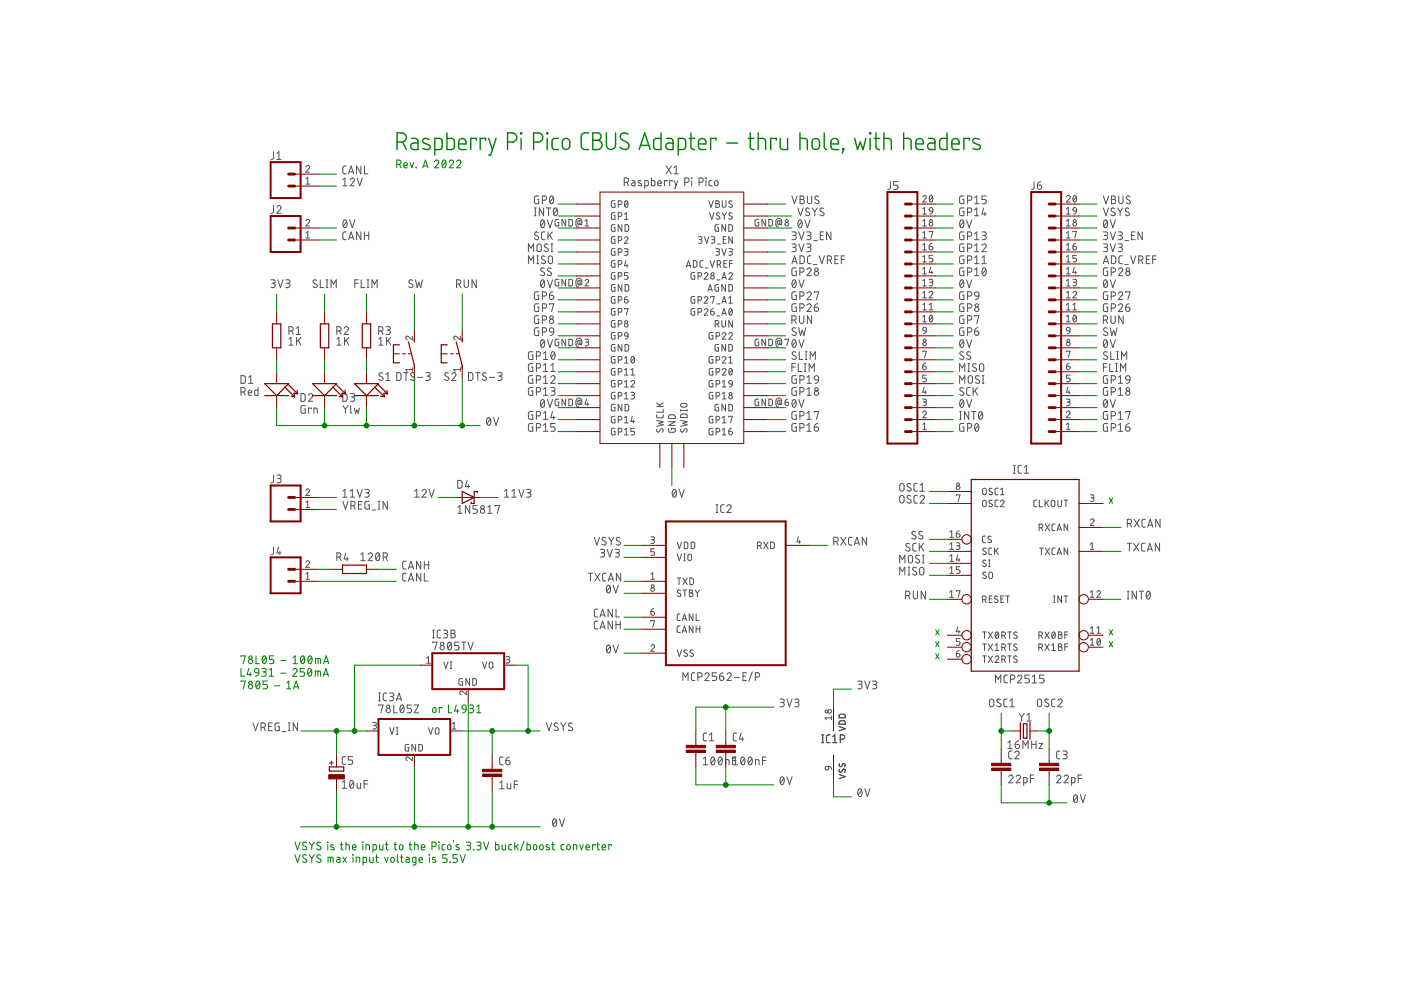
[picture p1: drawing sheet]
<svg xmlns="http://www.w3.org/2000/svg" width="297mm" height="210mm" viewBox="0 0 297 210" stroke-linecap="round" stroke-linejoin="round" font-family="sans-serif">
<g fill="none" stroke="#505050" stroke-width=".21">
<path d="M58 32.2v1.4l-.2 .2h-.4M58.7 33.8h.9M58.7 32.5l.4-.3v1.6M64.9 35.4a.38 .38 0 0 1 .5-.3 .38 .38 0 0 1 .1 .6l-.6 .8h.7M64.9 38l.4-.4v1.4M64.9 39h.7M72.7 39.4h.9M72.7 38.1l.4-.4v1.7M73.4 35.2h-.5l-.2 .4v1l.2 .2 .5 .1M73.9 36.9l.5-1.7 .6 1.7M74 36.4h.9M74.3 38.1a.45 .45 0 0 1 .6-.3 .45 .45 0 0 1 .1 .7l-.7 .9h.9"/>
<path d="M75.7 37.7l.6 1.7 .5-1.7M76.5 35.2v1.7l-.9-1.7v1.7M77.3 35.2v1.7h.7M132.4 38.7h.4a.46 .46 0 0 0 .5-.5 .46 .46 0 0 0-.5-.5h-.4v1.7M132.9 38.7l.4 .7M134 38.3h.5l.1 .3v.8h-.5l-.2-.3 .1-.2 .6-.1M136 38.4l-.5-.1-.2 .2 .7 .5v.3l-.2 .1-.5-.1M136.7 39.4l.7-.1 .1-.7-.2-.3h-.6v1.6M138.1 37.7v1.7h.6l.2-.3-.1-.6-.1-.2h-.6M139.5 38.8h.7a.39 .39 0 0 0-.2-.5 .39 .39 0 0 0-.5 .4l.1 .6 .6 .1M141.2 35.2l1.1 1.7M141.4 38.5v-.2h-.5v1.1"/>
<path d="M142.3 35.2l-1.1 1.7M142.5 38.5v-.2h-.5v1.1M142.9 35.6l.5-.4v1.7M142.9 36.9h.9M143 38.3l.3 1.1M143.7 38.3l-.5 1.6h-.2M145.2 38.7h.4a.46 .46 0 0 0 .5-.5 .46 .46 0 0 0-.5-.5h-.4v1.7M146.6 37.7l.1 .1zM146.7 38.3v1.1M148.2 38.7h.5a.46 .46 0 0 0 .4-.5 .46 .46 0 0 0-.4-.5h-.5v1.7M149.6 37.7l.1 .1zM149.7 38.3v1.1"/>
<path d="M150.9 38.3h-.4l-.2 .3 .1 .7 .5 .1M151.6 38.4h.5l.1 .6a.36 .36 0 0 1-.3 .4 .36 .36 0 0 1-.4-.4zM188.8 38.5l-.1 1.4-.1 .2-.4 .1M190.4 38.5h-.9v.7h.5a.46 .46 0 0 1 .4 .5 .46 .46 0 0 1-.4 .5h-.5M219.2 38.5v1.4l-.2 .2-.3 .1M219.9 39.2h.6a.45 .45 0 0 1 .3 .6 .45 .45 0 0 1-.4 .3 .45 .45 0 0 1-.5-.4zM220.7 38.5l-.6 .3-.2 .4M57.4 59.3h.6a.36 .36 0 0 1 .4 .4 .36 .36 0 0 1-.4 .3h-.4M58 43.6v1.4l-.2 .2h-.4M58.7 43.9a.45 .45 0 0 1 .6-.3 .45 .45 0 0 1 .2 .7l-.8 .9h.9M58.9 59.3l.6 1.7 .5-1.7M60.6 59.3h.5a.36 .36 0 0 1 .4 .4 .36 .36 0 0 1-.4 .3h-.4"/>
<path d="M64.9 46.8a.39 .39 0 0 1 .5-.3 .39 .39 0 0 1 .1 .7l-.6 .7h.7M64.9 49.4l.4-.3v1.4M64.9 50.5h.7M67.2 59.5l-.6-.1-.2 .3 .1 .2 .6 .4a.45 .45 0 0 1-.1 .7 .45 .45 0 0 1-.7-.3M67.9 59.3v1.7h.7M69.2 59.3h.3M69.3 59.3v1.7M72.9 46.7l.2-.1a.96 .96 0 0 1 0 1.7 1.03 1.03 0 0 1-.2-1.6zM73.4 49.2h-.5l-.2 .3v1.1l.2 .2h.5M73.5 47l-.7 .9M73.9 50.8l.5-1.6 .6 1.6M74 50.4h.9"/>
<path d="M74.1 46.6l.6 1.7 .5-1.7M75.9 59.3h-.7v1.7M76.5 49.2v1.6l-.9-1.6v1.6M76.6 59.3v1.7h.7M77.3 49.2v1.6M77.3 49.9h.9M77.8 59.3h.4M78 59.3v1.7M78.2 49.2v1.6M87.5 59.5a.42 .42 0 0 0-.6-.2 .42 .42 0 0 0-.1 .6l.6 .4a.45 .45 0 0 1-.1 .7 .45 .45 0 0 1-.6-.3M88.1 59.3l.4 1.7 .3-1.1 .4 1.1 .4-1.7M98.4 59.3v1.2a.47 .47 0 0 0 .5 .5 .47 .47 0 0 0 .4-.5v-1.2"/>
<path d="M101 59.3v1.7l-.9-1.7v1.7M112 53.4v-1.7l.6 .9 .5-.9v1.7M112 55.9v-1.6l.6 .9 .5-.9v1.6M113.3 45.7h.4M113.3 44.1h.4M113.5 44.1v1.6M113.8 55.9h.4M113.8 54.3h.4M114 51.8l.3-.1 .3 .1 .2 1.1a.46 .46 0 0 1-.5 .5 .46 .46 0 0 1-.4-.5zM114 54.3v1.6M114.1 49.3a.43 .43 0 0 0-.6-.1 .43 .43 0 0 0-.1 .6l.6 .3a.45 .45 0 0 1 0 .7 .45 .45 0 0 1-.7-.2M114.2 41.6h-.7l-.2 .2v1l.2 .4h.7v-.9h-.2"/>
<path d="M114.8 46.7l.2-.1a.99 .99 0 0 1 0 1.7 1.05 1.05 0 0 1-.2-1.6zM114.8 59.4l.2-.1a.99 .99 0 0 1 0 1.7 1.05 1.05 0 0 1-.2-1.6zM115 42.5h.4a.46 .46 0 0 0 .5-.5 .46 .46 0 0 0-.5-.4h-.4v1.6M115.3 44.1v1.6l-1-1.6v1.6M115.4 56.9l-.2-.1a.38 .38 0 0 0-.5 .2 .38 .38 0 0 0 .1 .5l.5 .2a.45 .45 0 0 1-.1 .8 .45 .45 0 0 1-.6-.3M115.4 47l-.7 .9M115.4 59.7l-.7 .9M115.5 49.2h-.5l-.2 .3 .1 1.2 .6 .1M115.6 54.4l-.2-.1a.38 .38 0 0 0-.6 .1 .38 .38 0 0 0 .2 .5l.5 .3a.45 .45 0 0 1-.1 .7 .45 .45 0 0 1-.7-.2M115.8 44.1h1M116.1 46.6l.5 1.7 .6-1.7M116.1 59.3l.5 1.7 .6-1.7"/>
<path d="M116.2 51.8h-.2a.38 .38 0 0 0-.5 .1 .38 .38 0 0 0 .1 .5l.5 .3a.45 .45 0 0 1-.1 .7 .45 .45 0 0 1-.6-.3M116.2 49.2v1.6M116.3 44.1v1.6M116.4 54.4l.3-.1 .3 .1 .2 1a.46 .46 0 0 1-.5 .5 .46 .46 0 0 1-.5-.5zM116.6 49.8l.5 1M116.7 41.7l.2-.1a.96 .96 0 0 1 0 1.6 1.05 1.05 0 0 1-.2-1.5zM116.8 51.7h.4M116.8 53.4h.4M116.9 56.9l-.2-.1a.38 .38 0 0 0-.5 .2 .38 .38 0 0 0 .1 .5l.5 .2a.45 .45 0 0 1-.1 .8 .45 .45 0 0 1-.7-.3M117 51.7v1.7M117.1 49.2l-.9 1M117.3 41.9l-.7 .9"/>
<path d="M117.5 44.2l.3-.1a.99 .99 0 0 1 0 1.6 1.05 1.05 0 0 1-.3-1.5zM118.1 44.4l-.7 1M118.5 46.5h-.6l-.2 .2v.9l.2 .3h.6v-.7h-.3M118.5 59.2h-.6l-.2 .2v.9l.2 .3h.6v-.8h-.3M119.9 46.5v1.4l-.8-1.4v1.4M119.9 59.2v1.4l-.8-1.4v1.4M120.6 46.5l.6 .1 .2 .2v.9l-.2 .2h-.6zM120.6 59.2h.6l.2 .3v.9l-.2 .2h-.6zM123 47.5l-.1 .2-.4-.1 .1-.8h.4l.1 .9 .3-.2a1.03 1.03 0 0 0-.3-1.1l-.5-.1-.4 .4-.1 1.1 .6 .4M124 59.5a.38 .38 0 0 1 .6-.3 .38 .38 0 0 1 .1 .6l-.7 .8h.8M124 47.9h.8M124 46.8l.4-.3v1.4"/>
<path d="M130.4 42.6h-.6l-.2 .2v.8l.2 .3 .6 .1v-.8h-.2M130.4 45.1h-.6l-.2 .2v.9l.2 .3h.6v-.8h-.2M130.4 50.2h-.6l-.2 .2v.9l.2 .3h.6v-.8h-.2M130.4 52.7h-.6l-.2 .2v.9l.2 .3h.6v-.8h-.2M130.4 55.3h-.6l-.2 .2v.8l.2 .3 .6 .1v-.8h-.2M130.4 57.8h-.6l-.2 .2v.9l.2 .3h.6v-.8h-.2M130.4 47.6l-.6 .1-.2 .1v.9l.2 .3h.6v-.7h-.2M131.1 43.3h.4a.39 .39 0 0 0 .4-.3 .39 .39 0 0 0-.4-.4h-.4v1.4M131.1 45.9h.4a.39 .39 0 0 0 .4-.4 .39 .39 0 0 0-.4-.4h-.4v1.4M131.1 51h.4a.39 .39 0 0 0 .4-.4 .39 .39 0 0 0-.4-.4h-.4v1.4M131.1 53.5h.4a.39 .39 0 0 0 .4-.4 .39 .39 0 0 0-.4-.4h-.4v1.4M131.1 56h.4a.39 .39 0 0 0 .4-.3 .39 .39 0 0 0-.4-.4h-.4v1.4"/>
<path d="M131.1 58.6h.4a.38 .38 0 0 0 .4-.4 .38 .38 0 0 0-.4-.4h-.4v1.4M131.8 47.6v1.4l-.7-1.4v1.4M132.4 50.5a.38 .38 0 0 1 .5-.3 .38 .38 0 0 1 .2 .6l-.7 .8h.8M132.4 52.7h.6l.2 .3-.2 .3h-.5M132.4 46.5h.8M132.4 45.4l.4-.3v1.4M132.5 47.6l.6 .1 .2 .2v.9l-.2 .2h-.6zM132.6 42.7l.2-.1a.83 .83 0 0 1 0 1.4 .88 .88 0 0 1-.2-1.3zM132.7 55.3l-.3 1h.8M132.8 53.3a.39 .39 0 0 1 .4 .4 .39 .39 0 0 1-.4 .4h-.4M132.9 56v.7M133.1 42.9l-.6 .7"/>
<path d="M133.2 57.8h-.8v.6h.5a.4 .4 0 0 1 .3 .4 .4 .4 0 0 1-.3 .4h-.5M145.5 56.7l.5-1.4 .4 1.4M145.6 56.3h.7M147 55.3h.5l.2 .2v.9l-.2 .2-.5 .1zM147.3 57.8h-.6l-.1 .2-.1 .9 .2 .3h.6v-.8h-.2M148 58.6h.4a.38 .38 0 0 0 .4-.4 .38 .38 0 0 0-.4-.4h-.4v1.4M148.1 50.2h.6l.1 .2-.1 .4h-.5M148.5 50.8a.39 .39 0 0 1 .3 .4 .39 .39 0 0 1-.3 .4h-.4M149 55.3h-.4l-.2 .3v.9l.2 .1 .4 .1M149.3 58.1a.38 .38 0 0 1 .6-.3 .38 .38 0 0 1 .1 .6l-.7 .8h.8M149.4 50.2l.4 1.4 .5-1.4M149.5 56.8h.6"/>
<path d="M150.3 42.6l.4 1.4 .5-1.4M150.5 45.1l.4 1.4 .5-1.4M150.6 55.3l.4 1.4 .5-1.4M150.8 50.2h.6l.2 .2-.2 .4h-.4M151.2 50.8a.39 .39 0 0 1 .4 .4 .39 .39 0 0 1-.4 .4h-.4M151.8 52.7h.6l.1 .3-.1 .3h-.5M151.8 42.6l.6 .1 .1 .2-.3 .3a.39 .39 0 0 1 .4 .4 .39 .39 0 0 1-.4 .4h-.4zM151.8 43.2h.4M152 59.4h.6M152.1 56h.4a.39 .39 0 0 0 .3-.3 .39 .39 0 0 0-.3-.4h-.4v1.4M152.1 51.7h.6M152.2 53.3a.39 .39 0 0 1 .3 .4 .39 .39 0 0 1-.3 .4h-.4"/>
<path d="M152.4 47.6l-.6 .1-.2 .1v.9l.2 .3h.6v-.7h-.3M152.5 56l.3 .7M152.6 45.2l-.5-.1-.2 .3 .6 .5a.38 .38 0 0 1-.1 .6 .38 .38 0 0 1-.5-.2M153.1 59.2l.4-1.4 .5 1.4M153.1 52.7l.4 1.4 .5-1.4M153.1 45.1l.5 .7M153.1 42.6v1a.39 .39 0 0 0 .4 .4 .39 .39 0 0 0 .4-.4v-1M153.2 58.8h.7M153.3 50.8h.5M153.5 55.9h.4M153.6 45.8v.7M153.8 47.6v1.4l-.7-1.4v1.4"/>
<path d="M153.9 50.2h-.6v1.4h.6M154 45.1l-.4 .7M154.1 55.3h-.6v1.4h.6M154.5 58.1a.38 .38 0 0 1 .6-.3 .38 .38 0 0 1 .1 .6l-.7 .8h.8M154.5 52.7h.6l.2 .3-.2 .3h-.4M154.5 47.6l.5 .1 .3 .2v.9l-.3 .2h-.5zM154.7 55.9h.6M154.9 53.3a.39 .39 0 0 1 .4 .4 .39 .39 0 0 1-.4 .4h-.4M155.2 45.2l-.5-.1-.2 .3 .6 .5a.38 .38 0 0 1 0 .6 .38 .38 0 0 1-.6-.2M155.2 42.7l-.2-.1a.33 .33 0 0 0-.4 .1 .33 .33 0 0 0 .1 .5l.4 .2a.35 .35 0 0 1 .1 .5 .35 .35 0 0 1-.6 0l-.1-.1M155.3 50.2v1.4l-.8-1.4v1.4M155.3 55.3h-.6v1.4"/>
<path d="M160.9 46.5h-.6l-.2 .2v.9l.2 .3h.6v-.7h-.3M162.3 46.5v1.4l-.8-1.4v1.4M163 46.5l.5 .1 .2 .2 .1 .7-.3 .4h-.5zM165.4 47.5l-.2 .2-.3-.1v-.7l.5-.1v.8l.1 .1 .2-.1v-.7a.61 .61 0 0 0-.6-.6 .61 .61 0 0 0-.6 .6v.9l.5 .4M167.9 51.7h.5a.37 .37 0 0 1 .4 .4 .37 .37 0 0 1-.4 .4h-.3M167.9 49.2h.5a.37 .37 0 0 1 .4 .3 .37 .37 0 0 1-.4 .4h-.3M167.9 55.9l.5-1.6 .6 1.6M167.9 41.6l.5 1.6 .6-1.6M168 55.5h.9M168.1 59.4l.3-.1a.96 .96 0 0 1 0 1.7 1.05 1.05 0 0 1-.3-1.6zM168.4 52.5a.46 .46 0 0 1 .4 .4 .46 .46 0 0 1-.4 .5h-.5M168.4 49.9a.46 .46 0 0 1 .4 .5 .46 .46 0 0 1-.4 .4h-.5"/>
<path d="M168.7 59.7l-.7 .9M168.8 56.8h-.7l-.2 .2v1.1l.2 .3h.7v-.9h-.2M169.2 44.1l.5 1.6 .6-1.6M169.4 46.7l.2-.1a.96 .96 0 0 1 0 1.7 1.05 1.05 0 0 1-.2-1.6zM169.4 59.3l.5 1.7 .6-1.7M169.4 51.7l.5 1.7 .6-1.7M169.4 49.2l.5 1.6 .6-1.6M169.6 57.7h.5a.46 .46 0 0 0 .4-.5 .46 .46 0 0 0-.4-.4h-.5v1.6M169.6 54.3h.6l.3 .2v1.1l-.3 .3h-.6zM169.6 41.6h.5a.37 .37 0 0 1 .4 .3 .37 .37 0 0 1-.4 .4 .46 .46 0 0 1 .4 .4 .46 .46 0 0 1-.4 .5h-.5zM169.6 42.3h.5M170 47l-.7 .9"/>
<path d="M170.6 46.6l.6 1.7 .5-1.7M171 51.7h.6a.37 .37 0 0 1 .3 .4 .37 .37 0 0 1-.3 .4h-.4M171 49.2h.6a.37 .37 0 0 1 .3 .3 .37 .37 0 0 1-.3 .4h-.4M171.1 57.1a.44 .44 0 0 1 .6-.3 .44 .44 0 0 1 .2 .7l-.8 .9h.9M171.2 41.6v1.1a.46 .46 0 0 0 .4 .5 .46 .46 0 0 0 .5-.5v-1.1M171.5 52.5a.46 .46 0 0 1 .4 .4 .46 .46 0 0 1-.4 .5h-.5M171.5 49.9a.46 .46 0 0 1 .4 .5 .46 .46 0 0 1-.4 .4h-.5M171.6 44.2a.42 .42 0 0 0-.6-.1 .42 .42 0 0 0-.1 .6l.6 .4a.41 .41 0 0 1 .1 .6 .41 .41 0 0 1-.7-.1l-.1-.1M172 54.3h-.6l-.2 .3 .1 1.2 .7 .1M172.2 44.1l.5 .8M172.5 56.1h.7M172.5 51h.8"/>
<path d="M172.7 44.9v.8M173.3 44.1l-.6 .8M173.6 41.7l-.6-.1-.2 .3 .1 .3 .6 .3a.38 .38 0 0 1 .1 .5 .38 .38 0 0 1-.5 .2l-.4-.2M173.7 54.3l.5 1.6 .6-1.6M173.9 49.9h.6M174.6 44.2l-.5-.1-.3 .3 .1 .3 .6 .4a.45 .45 0 0 1 0 .7 .45 .45 0 0 1-.7-.3M174.6 49.2h-.7v1.6h.7M175.4 55.2h.5a.46 .46 0 0 0 .4-.5 .46 .46 0 0 0-.4-.4h-.5v1.6M176 55.2l.3 .7M176.2 49.2v1.6l-1-1.6v1.6M177 55h.6M177.7 54.3h-.7v1.6h.7"/>
<path d="M178.4 55h.7M179.1 54.3h-.7v1.6M195.6 41.8a.38 .38 0 0 1 .6-.3 .38 .38 0 0 1 .1 .6l-.7 .7h.8M195.6 47.9h.8M195.6 50.5h.8M195.6 44.3l.4-.3v1.4M195.6 46.8l.4-.3v1.4M195.6 49.4l.4-.3v1.4M195.6 51.9l.4-.3v1.4M195.6 54.5l.4-.4v1.4M195.6 57l.4-.3v1.4M195.6 59.5l.4-.3v1.4"/>
<path d="M195.6 58.1h.8M195.6 55.5h.8M195.6 53h.8M195.6 45.4h.8M197 59.2h.6l.2 .3-.2 .3h-.4M197 52.2h.5a.39 .39 0 0 1 .3 .4 .39 .39 0 0 1-.4 .4 .39 .39 0 0 1-.4-.4zM197 49.2v-.1h.8l-.4 1.4M197.1 44.1l.3-.1 .3 .1 .1 .7-.7-.1-.1-.3zM197.3 41.5a.71 .71 0 0 1 .5 .6 .71 .71 0 0 1-.5 .7 .97 .97 0 0 1 0-1.3zM197.3 56.7l-.3 1.1h.8M197.4 59.8a.39 .39 0 0 1 .4 .4 .39 .39 0 0 1-.4 .4h-.4M197.5 57.5v.6"/>
<path d="M197.6 51.6l-.3 .1-.3 .5M197.7 41.8l-.6 .7M197.8 54.1h-.8v.7h.5a.4 .4 0 0 1 .3 .3 .4 .4 0 0 1-.3 .4h-.5M197.8 44.8l-.3 .5-.3 .1M203.7 59.4l.2-.1a.99 .99 0 0 1 0 1.7 1.05 1.05 0 0 1-.2-1.6zM203.7 46.7l.2-.1a.99 .99 0 0 1 0 1.7 1.05 1.05 0 0 1-.2-1.6zM204.3 59.7l-.8 .9M204.3 47l-.8 .9M204.4 56.8h-.7l-.2 .2 .1 1.3 .8 .1v-.9h-.3M204.4 54.3h-.7l-.2 .2v1l.2 .4h.7v-.9h-.3M204.4 51.7h-.7l-.2 .2v1.1l.2 .3 .7 .1v-.9h-.3M204.4 49.2h-.7l-.2 .2v1.1l.2 .3h.7v-.9h-.3"/>
<path d="M204.4 44.1h-.7l-.2 .2v1.1l.2 .3h.7v-.9h-.3M204.4 41.6h-.7l-.2 .2v1l.2 .4h.7v-.9h-.3M204.9 59.3l.6 1.7 .5-1.7M204.9 46.6l.6 1.7 .5-1.7M205.1 57.7h.5a.46 .46 0 0 0 .5-.5 .46 .46 0 0 0-.5-.4h-.5v1.6M205.1 55.2h.5a.46 .46 0 0 0 .5-.5 .46 .46 0 0 0-.5-.4h-.5v1.6M205.1 52.6h.5a.46 .46 0 0 0 .5-.4 .46 .46 0 0 0-.5-.5h-.5v1.7M205.1 50.1h.5a.46 .46 0 0 0 .5-.5 .46 .46 0 0 0-.5-.4h-.5v1.6M205.1 45h.5a.46 .46 0 0 0 .5-.5 .46 .46 0 0 0-.5-.4h-.5v1.6M205.1 42.5h.5a.46 .46 0 0 0 .5-.5 .46 .46 0 0 0-.5-.4h-.5v1.6M206.6 43.2h.9M206.6 45.7h.9"/>
<path d="M206.6 50.8h.9M206.6 53.4h.9M206.6 55.9h.9M206.6 58.4h.9M206.6 57.1l.5-.3v1.6M206.6 41.9l.5-.3v1.6M206.6 44.4l.5-.3v1.6M206.6 49.5l.5-.3v1.6M206.6 52.1l.5-.4v1.7M206.6 54.6l.5-.3v1.6M208.2 52.1a.46 .46 0 0 1 .6-.4 .46 .46 0 0 1 .2 .8l-.8 .9h.9M208.2 49.2h.5a.37 .37 0 0 1 .4 .3 .37 .37 0 0 1-.4 .4h-.3"/>
<path d="M208.2 55.9h.9M208.2 54.6l.5-.3v1.6M208.4 56.9l.3-.1a.99 .99 0 0 1 0 1.6 1.05 1.05 0 0 1-.3-1.5zM208.6 44.1l-.4 1.3h.9M208.7 49.9a.46 .46 0 0 1 .4 .5 .46 .46 0 0 1-.4 .4h-.5M208.8 45v.7M209 57.1l-.7 1M209.1 41.6h-.9v.7h.5a.46 .46 0 0 1 .4 .4 .46 .46 0 0 1-.4 .5h-.5M226.1 41.8a.38 .38 0 0 1 .5-.3 .38 .38 0 0 1 .2 .6l-.7 .7h.8M226.1 47.9h.8M226.1 50.5h.8M226.1 58.1h.8"/>
<path d="M226.1 55.5h.8M226.1 53h.8M226.1 45.4h.8M226.1 44.3l.4-.3v1.4M226.1 46.8l.4-.3v1.4M226.1 49.4l.4-.3v1.4M226.1 51.9l.4-.3v1.4M226.1 54.5l.4-.4v1.4M226.1 57l.4-.3v1.4M226.1 59.5l.4-.3v1.4M227.5 59.2h.6l.1 .3-.1 .3h-.5M227.5 52.2h.4a.39 .39 0 0 1 .4 .4 .39 .39 0 0 1-.4 .4 .39 .39 0 0 1-.4-.4z"/>
<path d="M227.5 49.2v-.1h.7l-.3 1.4M227.6 44.1l.3-.1 .2 .1 .1 .7-.6-.1zM227.6 41.6l.3-.2a.83 .83 0 0 1 0 1.4 .87 .87 0 0 1-.3-1.2zM227.8 56.7l-.3 1.1h.7M227.9 59.8a.39 .39 0 0 1 .3 .4 .39 .39 0 0 1-.3 .4h-.4M228 57.5v.6M228.1 51.6l-.5 .3-.1 .3M228.2 41.8l-.7 .7M228.2 54.1h-.7v.7h.4a.4 .4 0 0 1 .3 .3 .4 .4 0 0 1-.3 .4h-.4M228.2 44.8l-.1 .3-.5 .3M233.9 51.7h.6a.37 .37 0 0 1 .3 .4 .37 .37 0 0 1-.3 .4h-.4M233.9 49.2h.6a.37 .37 0 0 1 .3 .3 .37 .37 0 0 1-.3 .4h-.4"/>
<path d="M233.9 44.1l.6 1.6 .5-1.6M233.9 55.9l.6-1.6 .5 1.6M233.9 41.6l.6 1.6 .5-1.6M234.1 55.5h.8M234.1 59.4l.3-.1a.96 .96 0 0 1 0 1.7 1.03 1.03 0 0 1-.3-1.6zM234.1 46.7l.3-.1a.96 .96 0 0 1 0 1.7 1.03 1.03 0 0 1-.3-1.6zM234.4 52.5a.46 .46 0 0 1 .4 .4 .46 .46 0 0 1-.4 .5h-.5M234.4 49.9a.46 .46 0 0 1 .4 .5 .46 .46 0 0 1-.4 .4h-.5M234.8 59.7l-.8 .9M234.8 47l-.8 .9M234.8 56.8h-.7l-.1 .2-.1 1.1 .2 .3h.7v-.9h-.2M235.4 59.3l.5 1.7 .6-1.7"/>
<path d="M235.4 46.6l.5 1.7 .6-1.7M235.4 51.7l.5 1.7 .6-1.7M235.4 49.2l.5 1.6 .6-1.6M235.6 57.7h.5a.46 .46 0 0 0 .4-.5 .46 .46 0 0 0-.4-.4h-.5v1.6M235.6 54.3h.7l.2 .2 .1 .9-.3 .5h-.7zM235.6 41.6h.5a.37 .37 0 0 1 .4 .3 .37 .37 0 0 1-.4 .4 .46 .46 0 0 1 .5 .4 .46 .46 0 0 1-.5 .5h-.5zM235.6 42.3h.5M236.3 44.2a.41 .41 0 0 0-.6 0 .41 .41 0 0 0 .1 .6l.5 .3a.41 .41 0 0 1 0 .6 .41 .41 0 0 1-.6-.1l-.2-.1M236.9 44.1l.6 .8M237 51.7h.6a.37 .37 0 0 1 .4 .4 .37 .37 0 0 1-.4 .4h-.4M237 49.2h.6a.37 .37 0 0 1 .4 .3 .37 .37 0 0 1-.4 .4h-.4M237.1 57.1a.45 .45 0 0 1 .6-.3 .45 .45 0 0 1 .2 .7l-.8 .9h.9"/>
<path d="M237.2 41.6v1.1a.46 .46 0 0 0 .4 .5 .46 .46 0 0 0 .5-.5v-1.1M237.5 44.9v.8M237.5 52.5a.46 .46 0 0 1 .5 .4 .46 .46 0 0 1-.5 .5h-.5M237.5 49.9a.46 .46 0 0 1 .5 .5 .46 .46 0 0 1-.5 .4h-.5M238 54.3h-.5l-.3 .3 .1 1.2 .7 .1M238 44.1l-.5 .8M238.5 56.1h.7M238.5 51h.8M239.4 44.2a.42 .42 0 0 0-.6-.1 .42 .42 0 0 0-.1 .6l.6 .4a.41 .41 0 0 1 0 .6 .41 .41 0 0 1-.6-.1l-.2-.1M239.6 41.7l-.6-.1-.2 .3 .1 .3 .6 .3a.45 .45 0 0 1-.1 .7 .45 .45 0 0 1-.6-.2M239.7 54.3l.6 1.6 .5-1.6M239.9 49.9h.6"/>
<path d="M240.6 49.2h-.7v1.6h.7M241.4 55.2h.5a.46 .46 0 0 0 .4-.5 .46 .46 0 0 0-.4-.4h-.5v1.6M242 55.2l.3 .7M242.2 49.2v1.6l-.9-1.6v1.6M243 55h.6M243.8 54.3h-.8v1.6h.8M244.4 55h.7M245.1 54.3h-.7v1.6M51.1 79.7h.6l.3 .2v1.1l-.3 .3h-.6zM57.9 60a.47 .47 0 0 1 .5 .5 .47 .47 0 0 1-.5 .5h-.5M61 60a.47 .47 0 0 1 .5 .5 .47 .47 0 0 1-.5 .5h-.4M61.3 70.2h.4a.46 .46 0 0 0 .5-.5 .46 .46 0 0 0-.5-.4h-.4v1.6"/>
<path d="M61.3 71.9l.4-.4v1.7M61.3 73.2h.9M61.8 70.2l.4 .7M62.8 69.6l.5-.3v1.6M62.8 70.9h.9M62.9 71.5v1.7M63.2 72.2l.6 1M63.8 71.5l-.9 1M69.2 61h.3M70.2 61v-1.7l.5 .9 .6-.9v1.7M71.4 70.2h.5a.46 .46 0 0 0 .4-.5 .46 .46 0 0 0-.4-.4h-.5v1.6M71.4 73.2h.9"/>
<path d="M71.4 71.9l.5-.4v1.7M72 70.2l.3 .7M73 69.6a.46 .46 0 0 1 .6-.3 .46 .46 0 0 1 .1 .7l-.7 .9h.9M73 71.5v1.7M73.4 72.2l.6 1M74 71.5l-1 1M75.2 60h.7M77.8 61h.4M78.9 61v-1.7l.5 .9 .6-.9v1.7M80.3 70.2h.5a.46 .46 0 0 0 .4-.5 .46 .46 0 0 0-.4-.4h-.5v1.6M80.3 73.2h.9M80.3 71.9l.5-.4v1.7"/>
<path d="M80.9 70.2l.3 .7M81.1 79.1a.42 .42 0 0 0-.5-.1 .42 .42 0 0 0-.2 .6l.6 .4a.38 .38 0 0 1 .2 .5 .38 .38 0 0 1-.6 .1l-.3-.2M81.8 79.4l.5-.4v1.7M81.9 69.3h.5a.37 .37 0 0 1 .4 .3 .37 .37 0 0 1-.4 .4h-.4M81.9 71.5v1.7M82.3 72.2l.5 1M82.3 70a.46 .46 0 0 1 .5 .5 .46 .46 0 0 1-.5 .4h-.4M82.8 71.5l-.9 1M84.1 79h.6l.3 .3v.9l-.3 .4-.6 .1zM85.6 79h.9M86.1 79v1.7M87.4 71.3v.8l-.7-.7a.38 .38 0 0 0-.7 .1 .38 .38 0 0 0 .3 .6"/>
<path d="M87.4 78v.7M87.4 78.4h-1.4l.3 .3M87.8 79.1a.41 .41 0 0 0-.6 0 .41 .41 0 0 0 0 .6l.6 .3a.42 .42 0 0 1 0 .6 .42 .42 0 0 1-.6 0l-.2-.2M90.3 79h.5a.36 .36 0 0 1 .4 .4 .36 .36 0 0 1-.4 .3h-.3M90.8 79.7a.47 .47 0 0 1 .4 .5 .47 .47 0 0 1-.4 .5h-.5M95.1 79.1a.41 .41 0 0 0-.6 0 .41 .41 0 0 0 0 .6l.5 .3a.42 .42 0 0 1 0 .6 .42 .42 0 0 1-.6 0l-.1-.2M95.8 79.4a.45 .45 0 0 1 .6-.4 .45 .45 0 0 1 .2 .7l-.8 1h.9M96.8 60.2h.5a.46 .46 0 0 0 .4-.4 .46 .46 0 0 0-.4-.5h-.5v1.7M97.3 60.2l.4 .8M97.6 71.3v.8l-.8-.7a.38 .38 0 0 0-.6 .1 .38 .38 0 0 0 .3 .6M97.6 78.4h-1.4l.3 .3M97.6 78v.7"/>
<path d="M99.3 79h.7l.2 .3 .1 .9-.3 .4-.7 .1zM100.9 79h.9M101.3 79v1.7M103.1 79.1a.42 .42 0 0 0-.6-.1 .42 .42 0 0 0-.1 .6l.6 .4a.42 .42 0 0 1 0 .6 .42 .42 0 0 1-.6 0l-.1-.2M105.5 79h.6a.36 .36 0 0 1 .4 .4 .36 .36 0 0 1-.4 .3h-.4M106 79.7a.47 .47 0 0 1 .5 .5 .47 .47 0 0 1-.5 .5h-.5M113 74.6h-.7l-.2 .2-.1 1 .3 .4h.7v-.9h-.3M113 77.1h-.7l-.2 .2-.1 1.1 .3 .3 .7 .1v-1h-.3M113 79.7h-.7l-.2 .2-.1 1 .3 .4h.7v-.9h-.3M113.7 75.5h.5a.46 .46 0 0 0 .4-.5 .46 .46 0 0 0-.4-.4h-.5v1.6M113.7 78h.5a.46 .46 0 0 0 .4-.4 .46 .46 0 0 0-.4-.5h-.5v1.7M114.2 61.9h-.7l-.2 .2 .1 1.3 .8 .1v-.9h-.2"/>
<path d="M114.2 64.4h-.7l-.2 .2 .1 1.4 .8 .1v-1h-.2M114.2 67h-.7l-.2 .2 .1 1.3 .8 .1v-.9h-.2M114.2 69.5h-.7l-.2 .2 .1 1.3 .8 .1v-.9h-.2M114.8 72.1l.2-.1a.99 .99 0 0 1 0 1.7 1.05 1.05 0 0 1-.2-1.6zM115 62.8h.4a.46 .46 0 0 0 .5-.5 .46 .46 0 0 0-.5-.4h-.4v1.6M115 65.3h.4a.46 .46 0 0 0 .5-.4 .46 .46 0 0 0-.5-.5h-.4v1.7M115 67.9h.4a.46 .46 0 0 0 .5-.5 .46 .46 0 0 0-.5-.4h-.4v1.6M115 70.4h.4a.46 .46 0 0 0 .5-.5 .46 .46 0 0 0-.5-.4h-.4v1.6M115.2 76.2h.9M115.2 78.8h.9M115.2 74.9l.5-.3v1.6M115.2 77.5l.5-.4v1.7"/>
<path d="M115.4 72.4l-.7 .9M116.1 72l.5 1.7 .6-1.7M116.5 62.6h.5a.46 .46 0 0 1 .4 .5 .46 .46 0 0 1-.5 .4 .46 .46 0 0 1-.4-.4zM116.5 64.6v-.2h.9l-.5 1.7M116.6 69.6l.3-.1 .4 .1 .1 .8-.8-.1-.1-.4zM116.8 78.8h.9M116.8 77.5l.4-.4v1.7M117 74.7l.2-.1a.99 .99 0 0 1 0 1.6 1.05 1.05 0 0 1-.2-1.5zM117.2 61.9l-.4 .1-.3 .6M117.4 70.4l-.1 .4-.6 .3M117.6 74.9l-.7 .9M118.5 71.9h-.6l-.2 .2v.9l.2 .3h.6v-.8h-.3"/>
<path d="M119.9 71.9v1.4l-.8-1.4v1.4M120.6 71.9h.6l.2 .3v.9l-.2 .2h-.6zM122.5 72.3l.5-.1v.7l-.3 .2-.2-.1zM123 60.2l-.1 .2-.4-.1 .1-.8h.4l.1 .9 .3-.2a1.03 1.03 0 0 0-.3-1.1l-.5-.1-.4 .4-.1 1.1 .6 .4M123 72.9l.1 .2 .2-.1 .1-.7a.62 .62 0 0 0-.7-.6 .62 .62 0 0 0-.6 .6v.8l.6 .5M124 71.9h.6l.2 .3-.2 .3h-.4M124.4 72.5a.39 .39 0 0 1 .4 .4 .39 .39 0 0 1-.4 .4h-.4M130.4 62.9h-.6l-.2 .2v.9l.2 .3h.6v-.8h-.2M130.4 65.4h-.6l-.2 .2v.9l.2 .3h.6v-.8h-.2M130.4 68h-.6l-.2 .2v.8l.2 .3 .6 .1v-.8h-.2M130.4 70.5h-.6l-.2 .2v.9l.2 .3h.6v-.8h-.2M130.4 75.6h-.6l-.2 .2v.9l.2 .2 .6 .1v-.8h-.2"/>
<path d="M130.4 78.1h-.6l-.2 .2v.9l.2 .3h.6v-.8h-.2M130.4 60.3l-.6 .1-.2 .1v.9l.2 .3h.6v-.7h-.2M130.4 73l-.6 .1-.2 .1v.9l.2 .3h.6v-.7h-.2M131.1 63.6h.4a.38 .38 0 0 0 .4-.3 .38 .38 0 0 0-.4-.4h-.4v1.4M131.1 66.2h.4a.38 .38 0 0 0 .4-.4 .38 .38 0 0 0-.4-.4h-.4v1.4M131.1 68.7h.4a.38 .38 0 0 0 .4-.4 .38 .38 0 0 0-.4-.3h-.4v1.4M131.1 71.3h.4a.38 .38 0 0 0 .4-.4 .38 .38 0 0 0-.4-.4h-.4v1.4M131.1 76.3h.4a.38 .38 0 0 0 .4-.3 .38 .38 0 0 0-.4-.4h-.4v1.4M131.1 78.9h.4a.38 .38 0 0 0 .4-.4 .38 .38 0 0 0-.4-.4h-.4v1.4M131.8 60.3v1.4l-.7-1.4v1.4M131.8 73v1.4l-.7-1.4v1.4M132.4 63.5h.5a.39 .39 0 0 1 .3 .4 .39 .39 0 0 1-.4 .4 .39 .39 0 0 1-.4-.4z"/>
<path d="M132.4 75.9l.4-.3v1.4M132.4 78.4l.4-.3v1.4M132.4 65.6v-.2h.8l-.4 1.4M132.4 77h.8M132.4 79.5h.8M132.5 70.6h.6l.1 .7-.7-.1zM132.5 60.3l.6 .1 .2 .2v.9l-.2 .2h-.6zM132.5 73l.6 .1 .2 .2v.9l-.2 .2h-.6zM133 62.9l-.3 .1-.3 .5M133.2 71.3l-.1 .3-.6 .3M133.8 79.5h.7M133.8 78.4l.4-.3v1.4"/>
<path d="M133.9 75.7l.3-.1a.83 .83 0 0 1 0 1.4 .88 .88 0 0 1-.3-1.3zM134.5 75.9l-.7 .8M147.3 65.4h-.6l-.1 .2-.1 .9 .2 .3h.6v-.8h-.2M147.3 62.9h-.6l-.1 .2-.1 .9 .2 .3h.6v-.8h-.2M148 66.2h.4a.38 .38 0 0 0 .4-.4 .38 .38 0 0 0-.4-.4h-.4v1.4M148 63.6h.4a.38 .38 0 0 0 .4-.3 .38 .38 0 0 0-.4-.4h-.4v1.4M149.3 65.7a.38 .38 0 0 1 .6-.3 .38 .38 0 0 1 .1 .6l-.7 .8h.8M149.3 63.2a.38 .38 0 0 1 .6-.3 .38 .38 0 0 1 .1 .6l-.7 .8h.8M150.1 61.7l.5-1.4 .4 1.4M150.2 61.4h.7M150.7 66h.5a.39 .39 0 0 1 .3 .5 .39 .39 0 0 1-.5 .3 .39 .39 0 0 1-.3-.4zM150.7 63v-.1h.7l-.3 1.4"/>
<path d="M151.1 78.1h-.5l-.3 .3 .2 1 .6 .1v-.8h-.2M151.1 75.6h-.5l-.3 .3 .1 .9 .3 .2h.4v-.8h-.2M151.1 70.5h-.5l-.2 .2-.1 .9 .3 .3h.5v-.8h-.2M151.3 65.4l-.4 .1-.2 .5M151.6 68.7h.4a.38 .38 0 0 0 .4-.4 .38 .38 0 0 0-.4-.3h-.4v1.4M151.8 78.9h.4a.38 .38 0 0 0 .4-.4 .38 .38 0 0 0-.4-.4h-.4v1.4M151.8 76.3h.4a.38 .38 0 0 0 .4-.3 .38 .38 0 0 0-.4-.4h-.4v1.4M151.8 71.3h.4a.38 .38 0 0 0 .4-.4 .38 .38 0 0 0-.4-.4h-.4v1.4M152 67h.6M152 64.4h.6M152.1 68.7l.3 .7M152.4 60.3l-.6 .1-.2 .1v.9l.2 .3h.6v-.7h-.3"/>
<path d="M152.4 73l-.6 .1-.2 .1v1.1l.3 .1h.5v-.7h-.3M153.1 68v1a.38 .38 0 0 0 .3 .4 .38 .38 0 0 0 .4-.4v-1M153.1 66.8l.4-1.4 .5 1.4M153.1 64.3l.4-1.4 .5 1.4M153.1 78.4a.38 .38 0 0 1 .6-.3 .38 .38 0 0 1 .1 .6l-.7 .8h.8M153.1 75.9a.38 .38 0 0 1 .6-.3 .38 .38 0 0 1 .1 .6l-.7 .8h.8M153.1 70.8a.38 .38 0 0 1 .6-.3 .38 .38 0 0 1 .1 .6l-.7 .8h.8M153.2 66.5h.7M153.2 63.9h.7M153.8 60.3v1.4l-.7-1.4v1.4M153.8 73v1.4l-.7-1.4v1.4M154.5 70.8a.38 .38 0 0 1 .6-.3 .38 .38 0 0 1 .1 .6l-.7 .8h.8"/>
<path d="M154.5 60.3l.5 .1 .3 .2v.9l-.3 .2h-.5zM154.5 73l.5 .1 .3 .2v.9l-.3 .2h-.5zM154.5 64.3h.8M154.5 77h.8M154.5 75.9l.4-.3v1.4M154.5 63.2l.4-.3v1.4M154.7 78.2l.2-.1a.83 .83 0 0 1 0 1.4 .88 .88 0 0 1-.2-1.3zM154.7 65.5l.2-.1a.76 .76 0 0 1 .4 .8 .76 .76 0 0 1-.5 .6l-.3-.7zM155.2 78.4l-.6 .8M155.2 65.7l-.6 .8M155.3 68v1.4l-.8-1.4v1.4M160.9 71.9h-.6l-.2 .2v.9l.2 .3h.6v-.8h-.3"/>
<path d="M162.3 71.9v1.4l-.8-1.4v1.4M163 71.9h.5l.2 .3 .1 .7-.3 .4h-.5zM164.9 72.3l.5-.1v.7l-.3 .2-.2-.2zM165.4 72.9l.1 .2 .2-.1v-.7a.61 .61 0 0 0-.6-.6 .61 .61 0 0 0-.6 .6v.8l.5 .5M166.4 72.1v-.2h.8l-.4 1.4M167.9 67.9h.5a.46 .46 0 0 0 .4-.5 .46 .46 0 0 0-.4-.4h-.5v1.6M167.9 77.8h.7M168.1 72.1l.3-.1a.96 .96 0 0 1 0 1.7 1.05 1.05 0 0 1-.3-1.6zM168.4 67.9l.4 .7M168.6 77.1h-.7v1.7M168.7 74.7a.41 .41 0 0 0-.6-.1 .41 .41 0 0 0 0 .6l.5 .3a.42 .42 0 0 1 .1 .6 .42 .42 0 0 1-.6 0l-.2-.1M168.7 69.6a.41 .41 0 0 0-.6 0 .41 .41 0 0 0 0 .6l.5 .2a.42 .42 0 0 1 .1 .7 .42 .42 0 0 1-.6-.1l-.2-.1"/>
<path d="M168.7 72.4l-.7 .9M168.8 79.7h-.7l-.2 .2v1l.2 .4h.7v-.9h-.2M168.8 64.4h-.7l-.2 .2v1.1l.2 .3 .7 .1v-1h-.2M168.8 61.9h-.7l-.2 .2v1l.2 .4h.7v-.9h-.2M169.2 77.1v1.7h.8M169.4 69.5l.3 1.6 .4-1.1 .4 1.1 .3-1.6M169.4 72l.5 1.7 .6-1.7M169.5 74.6v1.6h.7M169.5 67v1.1a.47 .47 0 0 0 .5 .5 .47 .47 0 0 0 .4-.5v-1.1M169.6 65.3h.5a.46 .46 0 0 0 .4-.4 .46 .46 0 0 0-.4-.5h-.5v1.7M169.6 62.8h.5a.46 .46 0 0 0 .4-.5 .46 .46 0 0 0-.4-.4h-.5v1.6M170.5 78.8h.4"/>
<path d="M170.5 77.1h.4M170.7 77.1v1.7M170.7 76.2h.4M170.7 74.6h.4M170.9 74.6v1.6M171.1 64.8a.44 .44 0 0 1 .6-.4 .44 .44 0 0 1 .2 .7l-.8 1h.9M171.1 62.2a.44 .44 0 0 1 .6-.3 .44 .44 0 0 1 .2 .7l-.8 .9h.9M171.6 78.8v-1.7l.5 .9 .6-.9v1.7M171.8 76.2v-1.6l.5 .9 .6-.9v1.6M172.1 67v1.6l-.9-1.6v1.6M172.6 65.1h.6a.46 .46 0 0 1 .4 .5 .46 .46 0 0 1-.5 .4 .46 .46 0 0 1-.5-.4zM172.6 62v-.1h1l-.5 1.6"/>
<path d="M172.8 79.8l.3-.1 .3 .1 .2 .8-.8-.1-.2-.4zM173.4 64.4l-.4 .1-.4 .6M195.6 77.6h.5a.39 .39 0 0 1 .3 .4 .39 .39 0 0 1-.4 .4 .39 .39 0 0 1-.4-.4zM195.6 60.6h.8M195.6 62.1l.4-.3v1.4M195.6 64.6l.4-.3v1.4M195.6 67.2l.4-.4v1.4M195.6 74.6v-.1h.8l-.4 1.4M195.6 68.2h.8M195.6 65.7h.8M195.6 63.2h.8M195.7 69.5h.6l.1 .7-.7-.1z"/>
<path d="M196.3 77l-.4 .1-.3 .5M196.4 79.5h-.8v.7h.5a.4 .4 0 0 1 .3 .3 .4 .4 0 0 1-.3 .4h-.5M196.4 70.2l-.1 .3-.5 .3M197 62.1a.38 .38 0 0 1 .5-.3 .38 .38 0 0 1 .2 .6l-.7 .8h.8M197 65.7h.8M197 64.6l.4-.3v1.4M197.2 66.9h.1a.71 .71 0 0 1 .5 .6 .71 .71 0 0 1-.5 .7l-.3-.7zM197.7 67.2l-.6 .7M203.5 78.8v-1.7l.5 .9 .6-.9v1.7M203.7 72.1l.2-.1a.99 .99 0 0 1 0 1.7 1.05 1.05 0 0 1-.2-1.6zM204.3 74.7a.42 .42 0 0 0-.6-.1 .42 .42 0 0 0-.1 .6l.6 .3a.42 .42 0 0 1 0 .6 .42 .42 0 0 1-.6 0l-.1-.1M204.3 72.4l-.8 .9"/>
<path d="M204.4 69.5h-.7l-.2 .2 .1 1.3 .8 .1v-.9h-.3M204.4 67h-.7l-.2 .2 .1 1.3 .8 .1v-.9h-.3M204.4 64.4h-.7l-.2 .2 .1 1.4 .8 .1v-1h-.3M204.4 61.9h-.7l-.2 .2 .1 1.3 .8 .1v-.9h-.3M204.9 72l.6 1.7 .5-1.7M205.1 70.4h.5a.46 .46 0 0 0 .5-.5 .46 .46 0 0 0-.5-.4h-.5v1.6M205.1 67.9h.5a.46 .46 0 0 0 .5-.5 .46 .46 0 0 0-.5-.4h-.5v1.6M205.1 65.3h.5a.46 .46 0 0 0 .5-.4 .46 .46 0 0 0-.5-.5h-.5v1.7M205.1 62.8h.5a.46 .46 0 0 0 .5-.5 .46 .46 0 0 0-.5-.4h-.5v1.6M205.2 78.8h.4M205.2 77.1h.4M205.4 79.8l.3-.1 .4 .1 .1 1a.46 .46 0 0 1-.5 .5 .46 .46 0 0 1-.4-.5z"/>
<path d="M205.4 77.1v1.7M205.7 74.7l-.5-.1-.2 .3v.3l.7 .3a.38 .38 0 0 1 .1 .5 .38 .38 0 0 1-.5 .2l-.4-.2M206.6 70.2h.6a.46 .46 0 0 1 .4 .5 .46 .46 0 0 1-.5 .4 .46 .46 0 0 1-.5-.4zM206.6 67.1v-.1h.9l-.4 1.6M206.8 62l.3-.1 .3 .1 .1 .8-.8-.1-.1-.4zM207 77.2a.41 .41 0 0 0-.6 0 .41 .41 0 0 0 0 .6l.5 .3a.42 .42 0 0 1 0 .6 .42 .42 0 0 1-.6 0l-.2-.2M207.4 69.5l-.5 .1-.3 .6M207.5 62.8l-.1 .4-.6 .3M207.6 79.8l-.5-.1-.3 .3 .1 .2 .6 .4a.38 .38 0 0 1 .1 .5 .38 .38 0 0 1-.5 .2l-.3-.2M207.8 77.2l.3-.1 .3 .1 .2 1.1a.46 .46 0 0 1-.5 .5 .46 .46 0 0 1-.4-.5zM208.3 79.7h.3M208.4 79.7v1.6"/>
<path d="M226.1 77.6h.5a.39 .39 0 0 1 .3 .4 .39 .39 0 0 1-.4 .4 .39 .39 0 0 1-.4-.4zM226.1 60.6h.8M226.1 74.6v-.1h.8l-.4 1.4M226.1 68.2h.8M226.1 65.7h.8M226.1 63.2h.8M226.1 62.1l.4-.3v1.4M226.1 64.6l.4-.3v1.4M226.1 67.2l.4-.4v1.4M226.2 69.5h.6l.1 .7-.7-.1-.1-.3zM226.7 77l-.3 .1-.3 .5M226.9 79.5h-.8v.7h.5a.4 .4 0 0 1 .3 .3 .4 .4 0 0 1-.3 .4h-.5"/>
<path d="M226.9 70.2l-.3 .5-.3 .1M227.5 62.1a.38 .38 0 0 1 .5-.3 .38 .38 0 0 1 .1 .6l-.6 .8h.7M227.5 65.7h.7M227.5 64.6l.4-.3v1.4M227.6 66.9l.3-.1a.83 .83 0 0 1 0 1.4 .88 .88 0 0 1-.3-1.3zM228.2 67.2l-.7 .7M233.9 67.9h.5a.46 .46 0 0 0 .4-.5 .46 .46 0 0 0-.4-.4h-.5v1.6M233.9 77.8h.8M234.1 72.1l.3-.1a.96 .96 0 0 1 0 1.7 1.03 1.03 0 0 1-.3-1.6zM234.5 67.9l.3 .7M234.7 77.1h-.8v1.7M234.8 74.7a.42 .42 0 0 0-.6-.1 .42 .42 0 0 0-.1 .6l.6 .3a.38 .38 0 0 1 .1 .5 .38 .38 0 0 1-.5 .2l-.4-.2"/>
<path d="M234.8 69.6a.42 .42 0 0 0-.6-.1 .42 .42 0 0 0-.1 .6l.6 .3a.38 .38 0 0 1 .1 .6 .38 .38 0 0 1-.5 .1l-.4-.2M234.8 72.4l-.8 .9M234.8 79.7h-.7l-.1 .2-.1 1 .2 .4h.7v-.9h-.2M234.8 64.4h-.7l-.1 .2-.1 1.1 .2 .3 .7 .1v-1h-.2M234.8 61.9h-.7l-.1 .2-.1 1 .2 .4h.7v-.9h-.2M235.3 77.1v1.7h.7M235.4 69.5l.3 1.6 .4-1.1 .4 1.1 .3-1.6M235.4 72l.5 1.7 .6-1.7M235.5 74.6v1.6h.7M235.5 67v1.1a.46 .46 0 0 0 .5 .5 .46 .46 0 0 0 .5-.5v-1.1M235.6 65.3h.5a.46 .46 0 0 0 .4-.4 .46 .46 0 0 0-.4-.5h-.5v1.7M235.6 62.8h.5a.46 .46 0 0 0 .4-.5 .46 .46 0 0 0-.4-.4h-.5v1.6"/>
<path d="M236.5 78.8h.4M236.5 77.1h.4M236.7 77.1v1.7M236.7 76.2h.4M236.7 74.6h.4M236.9 74.6v1.6M237.1 64.8a.45 .45 0 0 1 .6-.4 .45 .45 0 0 1 .2 .7l-.8 1h.9M237.1 62.2a.45 .45 0 0 1 .6-.3 .45 .45 0 0 1 .2 .7l-.8 .9h.9M237.6 78.8v-1.7l.5 .9 .6-.9v1.7M237.8 76.2v-1.6l.5 .9 .6-.9v1.6M238.1 67v1.6l-.9-1.6v1.6M238.7 65.1h.5a.45 .45 0 0 1 .4 .5 .45 .45 0 0 1-.5 .4 .45 .45 0 0 1-.4-.4z"/>
<path d="M238.7 62v-.1h.9l-.5 1.6M238.8 79.8l.3-.1 .4 .1 .1 .8-.8-.1-.1-.4zM239.4 64.4l-.4 .1-.3 .6M51.1 83.1h.5a.47 .47 0 0 0 .4-.5 .47 .47 0 0 0-.4-.4h-.5v1.6M51.6 83.1l.4 .7M52.6 83.3h.8a.38 .38 0 0 0-.3-.6 .38 .38 0 0 0-.5 .4l.1 .7h.7M52.7 81.3h.9M52.7 80l.5-.3v1.6M54.7 82.2v1.6h-.6l-.1-.9 .3-.2h.4M63.8 83.4l.6 .1 .3 .2v.9l-.3 .5h-.6zM64.7 86h-.5l-.4 .2v1.2l.2 .2h.7v-.9h-.3M65.4 83.8a.45 .45 0 0 1 .6-.3 .45 .45 0 0 1 .2 .7l-.8 .9h.9"/>
<path d="M66 86.7v-.2h-.6v1.1M66.5 87.6v-1.1l.6 .1 .1 .1 .1 .9M72.7 83.4l.6 .1 .3 .2v.9l-.3 .5h-.6zM72.7 86l.5 .8M73.2 86.8v.8M73.8 86l-.6 .8M74.3 83.4h.5a.37 .37 0 0 1 .4 .4 .37 .37 0 0 1-.4 .4h-.3M74.4 86v1.4l.2 .2M74.8 84.2a.46 .46 0 0 1 .4 .4 .46 .46 0 0 1-.4 .5h-.5M75.1 86.5l.3 1.1 .3-.7 .2 .7 .3-1.1M81.8 80.7h.9M88.5 80h1.1"/>
<path d="M103.4 88.6l.2-.1a.96 .96 0 0 1 0 1.7 1.02 1.02 0 0 1-.2-1.6zM103.8 80h1.1M104 88.9l-.7 .9M104.6 88.5l.6 1.7 .5-1.7M113 82.2h-.6l-.3 .2-.1 1.1 .3 .3h.7v-.9h-.3M113 87.2h-.6l-.3 .3-.1 1 .3 .4h.7v-.9h-.3M113 89.8h-.6l-.3 .2-.1 1.1 .3 .3h.7v-.9h-.3M113.7 80.6h.5a.46 .46 0 0 0 .4-.5 .46 .46 0 0 0-.4-.4h-.5v1.6M113.7 83.1h.5a.47 .47 0 0 0 .4-.5 .47 .47 0 0 0-.4-.4h-.5v1.6M113.7 88.2h.5a.47 .47 0 0 0 .4-.5 .47 .47 0 0 0-.4-.5h-.5v1.7M113.7 90.7h.5a.47 .47 0 0 0 .4-.4 .47 .47 0 0 0-.4-.5h-.5v1.6M114.8 84.8l.2-.1a.99 .99 0 0 1 0 1.7 1.02 1.02 0 0 1-.2-1.6z"/>
<path d="M115.2 81.3h.9M115.2 83.8h.9M115.2 88.9h.9M115.2 91.4h.9M115.2 80l.5-.3v1.6M115.2 82.5l.5-.3v1.6M115.2 87.6l.5-.4v1.7M115.2 90.2l.5-.4v1.6M115.4 85.1l-.7 .9M116.1 84.7l.5 1.7 .6-1.7M116.8 80a.45 .45 0 0 1 .6-.3 .45 .45 0 0 1 .2 .7l-.8 .9h.9M116.8 82.2h.5a.37 .37 0 0 1 .4 .3 .37 .37 0 0 1-.4 .4h-.3"/>
<path d="M117.1 87.2l-.3 1.3h.9M117.2 82.9a.46 .46 0 0 1 .5 .5 .46 .46 0 0 1-.5 .4h-.4M117.4 88.2v.7M117.7 89.8h-.9v.7h.5a.46 .46 0 0 1 .4 .5 .46 .46 0 0 1-.4 .4h-.5M118.5 84.6h-.6l-.2 .2v.9l.2 .3h.6v-.8h-.3M119.9 84.6v1.4l-.8-1.4v1.4M120.6 84.6h.6l.2 .3v.9l-.2 .2h-.6zM123 85.6l-.3 .2-.2-.1v-.7l.5-.1v.8l.2 .1 .1-.1 .1-.7a.62 .62 0 0 0-.7-.6 .62 .62 0 0 0-.6 .6v.8l.6 .5M124.4 84.6l-.4 1.1h.8M124.6 85.4v.6M130.4 80.7h-.6l-.2 .2v.8l.2 .3h.6v-.7h-.2M130.4 83.2h-.5l-.3 .2v.9l.2 .3h.6v-.8h-.2"/>
<path d="M130.4 88.3h-.5l-.3 .2v.9l.2 .2 .6 .1v-.8h-.2M130.4 90.8h-.6l-.2 .2v.9l.2 .3h.6v-.8h-.2M130.4 85.7h-.5l-.3 .2v.9l.2 .3h.6v-.7h-.2M131.1 81.4h.4a.38 .38 0 0 0 .4-.4 .38 .38 0 0 0-.4-.3h-.4v1.3M131.1 84h.4a.39 .39 0 0 0 .4-.4 .39 .39 0 0 0-.4-.4h-.4v1.4M131.1 89h.4a.39 .39 0 0 0 .4-.3 .39 .39 0 0 0-.4-.4h-.4v1.4M131.1 91.6h.4a.39 .39 0 0 0 .4-.4 .39 .39 0 0 0-.4-.4h-.4v1.4M131.8 85.7v1.4l-.7-1.4v1.4M132.4 81l.4-.3v1.3M132.4 83.5l.4-.3v1.4M132.4 88.6l.4-.3v1.4M132.4 91.1l.4-.3v1.4"/>
<path d="M132.4 82h.8M132.4 84.6h.8M132.4 89.7h.8M132.4 92.2h.8M132.5 85.7l.6 .1 .2 .2v.9l-.2 .2h-.6zM133.8 81a.39 .39 0 0 1 .5-.3 .39 .39 0 0 1 .1 .6l-.6 .7h.7M133.8 83.2h.6l.1 .2-.1 .4h-.5M134.1 88.3l-.3 1.1h.7M134.2 83.8a.38 .38 0 0 1 .3 .4 .38 .38 0 0 1-.3 .4h-.4M134.3 89v.7M134.5 90.8h-.7v.6h.4a.39 .39 0 0 1 .3 .4 .39 .39 0 0 1-.3 .4h-.4M139.2 88v.4l.3 .2h.9l.2-.2v-.4"/>
<path d="M139.2 89.1l1.4 .4-.9 .3 .9 .3-1.4 .3M139.2 86.2h1.4M139.2 85.4l.9 .8M139.3 91a.35 .35 0 0 0 0 .5 .35 .35 0 0 0 .5 0l.2-.5a.38 .38 0 0 1 .6 .1 .38 .38 0 0 1-.2 .6M140.6 86.8v.6h-1.4M140.6 85.4l-.8 .5M141.8 90.9v.6l.1 .1 .9 .1 .3-.2 .1-.6h-.8v.2M141.8 89.4h1.4l-1.4 .8h1.4M141.9 88.1l1-.1 .2 .2 .1 .5h-1.4zM144.3 89.1l1.4 .4-.9 .3 .9 .3-1.4 .3M144.3 86.9v.3M144.3 87h1.4"/>
<path d="M144.4 91a.35 .35 0 0 0-.1 .5 .35 .35 0 0 0 .6 0l.2-.5a.38 .38 0 0 1 .6 .1 .38 .38 0 0 1-.2 .6M144.4 87.9l1-.1 .2 .2 .1 .5h-1.4zM144.4 85.7l.9-.2a.39 .39 0 0 1 .4 .4 .39 .39 0 0 1-.4 .4l-.9-.1zM145.7 86.9v.3M151.1 90.8h-.5l-.2 .2-.1 .9 .3 .3h.5v-.8h-.2M151.1 88.3h-.4l-.3 .2-.1 .9 .3 .2 .5 .1v-.8h-.2M151.1 83.2h-.4l-.3 .2-.1 .9 .3 .3h.5v-.8h-.2M151.1 80.7h-.5l-.2 .2-.1 .8 .3 .3h.5v-.7h-.2M151.8 91.6h.4a.39 .39 0 0 0 .4-.4 .39 .39 0 0 0-.4-.4h-.4v1.4M151.8 89h.4a.39 .39 0 0 0 .4-.3 .39 .39 0 0 0-.4-.4h-.4v1.4M151.8 84h.4a.39 .39 0 0 0 .4-.4 .39 .39 0 0 0-.4-.4h-.4v1.4M151.8 81.4h.4a.38 .38 0 0 0 .4-.4 .38 .38 0 0 0-.4-.3h-.4v1.3"/>
<path d="M152.4 85.7h-.5l-.3 .2v.9l.2 .3h.6v-.7h-.3M153.1 82h.8M153.1 84.6h.8M153.1 89.7h.8M153.1 92.2h.8M153.1 91.1l.4-.3v1.4M153.1 81l.4-.3v1.3M153.1 83.5l.4-.3v1.4M153.1 88.6l.4-.3v1.4M153.8 85.7v1.4l-.7-1.4v1.4M154.5 91.4h.5a.39 .39 0 0 1 .3 .5 .39 .39 0 0 1-.4 .3 .39 .39 0 0 1-.4-.4zM154.5 85.7l.5 .1 .3 .2v.9l-.3 .2h-.5z"/>
<path d="M154.5 88.4v-.1h.8l-.4 1.4M154.6 80.8h.6l.1 .6-.7-.1zM155.1 90.8l-.5 .3-.1 .3M155.3 81.4l-.3 .5-.3 .1M160.9 84.6h-.6l-.2 .2v.9l.2 .3h.6v-.8h-.3M162.3 84.6v1.4l-.8-1.4v1.4M163 84.6h.5l.2 .3 .1 .7-.3 .4h-.5zM165.4 85.6l-.3 .2-.2-.1v-.7l.5-.1v.8l.1 .1 .2-.1v-.7a.61 .61 0 0 0-.6-.6 .61 .61 0 0 0-.6 .6v.8l.5 .5M166.4 85.2h.5a.39 .39 0 0 1 .3 .5 .39 .39 0 0 1-.4 .3 .39 .39 0 0 1-.4-.4zM167 84.6l-.3 .1-.3 .5M168.1 84.8l.3-.1a.96 .96 0 0 1 0 1.7 1.02 1.02 0 0 1-.3-1.6zM168.7 85.1l-.7 .9"/>
<path d="M168.8 89.8h-.5l-.4 .2v1.1l.2 .3h.7v-.9h-.2M168.8 87.2h-.5l-.4 .3v1l.2 .4h.7v-.9h-.2M168.8 82.2h-.5l-.4 .2v1.1l.2 .3h.7v-.9h-.2M169.4 84.7l.5 1.7 .6-1.7M169.6 90.7h.5a.47 .47 0 0 0 .4-.4 .47 .47 0 0 0-.4-.5h-.5v1.6M169.6 88.2h.5a.47 .47 0 0 0 .4-.5 .47 .47 0 0 0-.4-.5h-.5v1.7M169.6 83.1h.5a.47 .47 0 0 0 .4-.5 .47 .47 0 0 0-.4-.4h-.5v1.6M169.6 80.6h.5a.46 .46 0 0 0 .4-.5 .46 .46 0 0 0-.4-.4h-.5v1.6M171.1 81.3h.9M171.1 83.8h.9M171.1 88.9h.9M171.1 91.4h.9"/>
<path d="M171.1 90.2l.4-.4v1.6M171.1 80l.4-.3v1.6M171.1 82.5l.4-.3v1.6M171.1 87.6l.4-.4v1.7M172.6 90.5h.6a.46 .46 0 0 1 .4 .5 .46 .46 0 0 1-.5 .4 .46 .46 0 0 1-.5-.4zM172.6 87.4v-.2h1l-.5 1.7M173.4 89.8l-.4 .1-.4 .6M173.6 80.6l-.4 .6-.4 .1M195.6 87.5a.38 .38 0 0 1 .6-.3 .38 .38 0 0 1 .1 .6l-.7 .8h.8M195.6 84.6h.6l.2 .3-.2 .3h-.4M195.6 90l.4-.3v1.4M195.6 91.1h.8"/>
<path d="M195.9 82.1l-.3 1.1h.8M196 85.2a.39 .39 0 0 1 .4 .4 .39 .39 0 0 1-.4 .4h-.4M196.2 82.8v.7M203.5 88.9h.3M203.5 81.3v-1.6l.5 .9 .6-.9v1.6M203.5 87.2h.3M203.6 87.2v1.7M203.7 84.8l.2-.1a.99 .99 0 0 1 0 1.7 1.02 1.02 0 0 1-.2-1.6zM204.3 82.3a.41 .41 0 0 0-.6-.1 .41 .41 0 0 0 0 .7l.5 .2a.42 .42 0 0 1 0 .7 .42 .42 0 0 1-.6-.1l-.1-.1M204.3 85.1l-.8 .9M204.4 89.8h-.6l-.3 .2v1.2l.2 .2h.7v-.9h-.3M204.9 84.7l.6 1.7 .5-1.7"/>
<path d="M205.1 90.7h.5a.47 .47 0 0 0 .5-.4 .47 .47 0 0 0-.5-.5h-.5v1.6M205.4 87.2v1.7l-.9-1.7v1.7M205.7 82.2h-.5l-.2 .3v1.1l.2 .2h.5M206 87.2h.9M206.3 82.2v1.6M206.5 87.2v1.7M206.7 82.8l.6 1M206.8 89.9l.3-.1a.99 .99 0 0 1 0 1.6 1.02 1.02 0 0 1-.3-1.5zM207.3 82.2l-1 1M207.5 90.2l-.8 .9M207.7 87.4l.2-.2a.96 .96 0 0 1 0 1.7 1 1 0 0 1-.2-1.5zM208.3 81.3h.3"/>
<path d="M208.3 87.6l-.8 .9M214.9 98.7h.3M215.1 98.7v1.6M216.6 98.7h-.5l-.2 .4v1l.2 .2h.5M217.1 99.1l.5-.4v1.6M226.1 87.5a.38 .38 0 0 1 .5-.3 .38 .38 0 0 1 .2 .6l-.7 .8h.8M226.1 84.6h.6l.2 .3-.2 .3h-.4M226.1 91.1h.8M226.1 90l.4-.3v1.4M226.4 82.1l-.3 1.1h.8M226.5 85.2a.39 .39 0 0 1 .4 .4 .39 .39 0 0 1-.4 .4h-.4M226.7 82.8v.7"/>
<path d="M234.1 84.8l.3-.1a.96 .96 0 0 1 0 1.7 1 1 0 0 1-.3-1.6zM234.8 85.1l-.8 .9M234.8 89.8h-.5l-.3 .2-.1 1.1 .2 .3h.7v-.9h-.2M234.8 87.2h-.5l-.3 .3-.1 1 .2 .4h.7v-.9h-.2M234.8 82.2h-.5l-.3 .2-.1 1.1 .2 .3h.7v-.9h-.2M235.4 84.7l.5 1.7 .6-1.7M235.6 90.7h.5a.47 .47 0 0 0 .4-.4 .47 .47 0 0 0-.4-.5h-.5v1.6M235.6 88.2h.5a.47 .47 0 0 0 .4-.5 .47 .47 0 0 0-.4-.5h-.5v1.7M235.6 83.1h.5a.47 .47 0 0 0 .4-.5 .47 .47 0 0 0-.4-.4h-.5v1.6M235.6 80.6h.5a.46 .46 0 0 0 .4-.5 .46 .46 0 0 0-.4-.4h-.5v1.6M237.1 81.3h.9M237.1 83.8h.9"/>
<path d="M237.1 88.9h.9M237.1 91.4h.9M237.1 80l.5-.3v1.6M237.1 82.5l.5-.3v1.6M237.1 87.6l.5-.4v1.7M237.1 90.2l.5-.4v1.6M238.7 90.5h.5a.45 .45 0 0 1 .4 .5 .45 .45 0 0 1-.5 .4 .45 .45 0 0 1-.4-.4zM238.7 87.4v-.2h.9l-.5 1.7M239.4 89.8l-.6 .3-.1 .4M239.6 80.6l-.3 .6-.5 .1M58 100.7v1.5l-.6 .2M58 116v1.4l-.2 .2h-.4"/>
<path d="M58.7 100.7h.5a.37 .37 0 0 1 .4 .4 .37 .37 0 0 1-.4 .4h-.3M59.1 116l-.4 1.2h.9M59.1 101.5a.46 .46 0 0 1 .5 .4 .46 .46 0 0 1-.5 .5h-.4M59.3 116.9v.7M64.9 104a.38 .38 0 0 1 .5-.3 .38 .38 0 0 1 .1 .6l-.6 .8h.7M64.9 119.2a.38 .38 0 0 1 .5-.3 .38 .38 0 0 1 .1 .6l-.6 .8h.7M64.9 106.5l.4-.3v1.4M64.9 107.6h.7M71.4 118.1h.5a.46 .46 0 0 0 .4-.4 .46 .46 0 0 0-.4-.5h-.5v1.7M72 118.1l.3 .8M72.7 104.1l.4-.3v1.6M72.7 105.4h.9"/>
<path d="M72.7 106.3l.5 1.6 .6-1.6M73.3 117.2l-.3 1.3h.9M73.6 118.1v.8M74.3 105.4h.9M74.3 104.1l.4-.3v1.6M74.4 107.2h.4a.46 .46 0 0 0 .5-.4 .46 .46 0 0 0-.5-.5h-.4v1.6M75 107.2l.3 .7M75.7 103.8l.6 1.6 .5-1.6M76 107h.6M76.5 117.6l.4-.4v1.7M76.5 118.9h.9M76.7 106.3h-.7v1.6h.7"/>
<path d="M77.4 103.8h.5a.37 .37 0 0 1 .4 .3 .37 .37 0 0 1-.4 .4h-.3M77.8 104.5a.46 .46 0 0 1 .5 .5 .46 .46 0 0 1-.5 .4h-.4M78 117.6a.46 .46 0 0 1 .7-.4 .46 .46 0 0 1 .1 .8l-.8 .9h1M78.3 106.3h-.7l-.2 .2v1.1l.2 .3h.7v-.9h-.3M78.9 108.1h.7M79.8 117.3l.3-.1a.96 .96 0 0 1 0 1.7 1.05 1.05 0 0 1-.3-1.6zM80.2 106.3h.4M80.2 107.9h.4M80.4 106.3v1.6M80.4 117.6l-.7 .9M81.2 118.1h.5a.46 .46 0 0 0 .4-.4 .46 .46 0 0 0-.4-.5h-.5v1.7M81.8 118.1l.3 .8"/>
<path d="M82.1 106.3v1.6l-.9-1.6v1.6M86.1 119h-.5l-.2 .4v1l.2 .2h.5M87.9 104.1l.5-.3v1.6M87.9 105.4h.9M89.2 119v1.6l-.9-1.6v1.6M89.5 104.1a.45 .45 0 0 1 .6-.3 .45 .45 0 0 1 .2 .7l-.8 .9h.9M90 119v1.6M90 119.7h.9M90.9 119v1.6M91 103.8l.5 1.6 .6-1.6M97 101.9h.7l.2 .3 .1 .9-.3 .4h-.7zM97 107.5l.5-.3v1.6"/>
<path d="M97 108.8h1M99 101.9l-.3 1.2h.9M99.3 102.8v.7M99.6 107.2v1.6l-.9-1.6v1.6M101.2 107.2h-.9v.7h.5a.46 .46 0 0 1 .4 .5 .46 .46 0 0 1-.4 .4h-.5M103.4 108.8h.9M103.4 107.5l.5-.3v1.6M105 107.4v-.2h.9l-.5 1.6M107 105.4h.9M107 104.1l.4-.3v1.6M108.5 105.4h.9M108.5 104.1l.5-.3v1.6"/>
<path d="M110 103.8l.6 1.6 .5-1.6M111.7 103.8h.5a.37 .37 0 0 1 .4 .3 .37 .37 0 0 1-.4 .4h-.4M112.1 104.5a.46 .46 0 0 1 .5 .5 .46 .46 0 0 1-.5 .4h-.4M126 113.9l.6 1.7 .5-1.7M127.3 116.5h.5a.37 .37 0 0 1 .4 .3 .37 .37 0 0 1-.4 .4h-.3M127.7 117.2a.46 .46 0 0 1 .5 .5 .46 .46 0 0 1-.5 .4h-.4M128.4 114.1a.42 .42 0 0 0-.5-.2 .42 .42 0 0 0-.2 .6l.6 .4a.38 .38 0 0 1 .2 .5 .38 .38 0 0 1-.5 .1l-.4-.2M128.7 116.5l.6 1.6 .5-1.6M129 113.9l.6 .8M129.6 114.7v.9M130.1 113.9l-.5 .8M130.4 116.5h.6a.37 .37 0 0 1 .3 .3 .37 .37 0 0 1-.3 .4h-.4"/>
<path d="M130.9 117.2a.46 .46 0 0 1 .4 .5 .46 .46 0 0 1-.4 .4h-.5M131.4 114.1a.41 .41 0 0 0-.6-.1 .41 .41 0 0 0 .1 .6l.5 .3a.41 .41 0 0 1 0 .6 .41 .41 0 0 1-.6 0l-.2-.2M138 113.8l.6 .1 .2 .2-.2 .3h-.4M138.4 114.4a.38 .38 0 0 1 .4 .4 .38 .38 0 0 1-.4 .4h-.4M138.8 116.4h-.8v.6h.5a.39 .39 0 0 1 .3 .4 .39 .39 0 0 1-.3 .4h-.5M142.7 103.9l.3-.1a.96 .96 0 0 1 0 1.6 1.02 1.02 0 0 1-.3-1.5zM143.3 104.1l-.7 1M143.6 114.9l.4 1.4 .5-1.4M143.6 117.5l.4 1.4 .5-1.4M144 103.8l.5 1.6 .6-1.6M145 118.9h.3M145 117.5h.3"/>
<path d="M145.1 114.9l.5 .1 .2 .2v.9l-.2 .2h-.5zM145.1 117.5v1.4M146 117.6h.5l.1 .9a.39 .39 0 0 1-.4 .4 .39 .39 0 0 1-.4-.4zM146.5 114.9l.6 .1 .2 .2v.9l-.2 .2h-.6zM151.8 108.7h.4M151.8 107h.4M152 107v1.7M153.5 107h-.5l-.2 .4v1l.4 .3h.3M154.1 107.4a.45 .45 0 0 1 .6-.4 .45 .45 0 0 1 .2 .7l-.8 1h.9M160.6 115.7h.4a.39 .39 0 0 0 .4-.4 .39 .39 0 0 0-.4-.4h-.4v1.4M161.1 115.7l.3 .6M161.9 114.9l.9 1.4"/>
<path d="M162.8 114.9l-.9 1.4M163.4 114.9l.5 .1 .2 .2v.9l-.2 .2h-.5zM169.3 113.8l-.3 1.1h.8M169.5 114.6v.6M176.8 114.8h.4a.46 .46 0 0 0 .5-.4 .46 .46 0 0 0-.5-.5h-.4v1.7M177.3 114.8l.4 .8M178.2 113.9l1.1 1.7M179.3 113.9l-1.1 1.7M180.6 113.9h-.5l-.2 .4v1l.2 .2 .5 .1M181.1 115.6l.6-1.7 .5 1.7M181.3 115.2h.8M183.7 113.9v1.7l-.9-1.7v1.7"/>
<path d="M190.8 119.4v-1.7l.5 .9 .6-.9v1.7M190.9 102.6l.3-.1 .3 .1 .2 1.1a.47 .47 0 0 1-.5 .4 .47 .47 0 0 1-.4-.4zM190.9 105.2l.3-.2 .3 .2 .2 1a.47 .47 0 0 1-.5 .5 .47 .47 0 0 1-.4-.5zM192.7 117.9l.3-.2 .4 .2 .1 1a.46 .46 0 0 1-.5 .5 .46 .46 0 0 1-.4-.5zM192.8 115.3a.42 .42 0 0 0-.5-.1 .42 .42 0 0 0-.1 .6l.6 .4a.41 .41 0 0 1 0 .6 .41 .41 0 0 1-.6-.1l-.2-.1M193.1 102.6a.42 .42 0 0 0-.6-.1 .42 .42 0 0 0-.1 .6l.6 .4a.38 .38 0 0 1 .1 .5 .38 .38 0 0 1-.5 .1l-.3-.2M193.1 105.2a.42 .42 0 0 0-.6-.1 .42 .42 0 0 0-.1 .5l.6 .4a.38 .38 0 0 1 .1 .5 .38 .38 0 0 1-.5 .2l-.3-.3M194.1 112.8a.42 .42 0 0 0-.6-.1 .42 .42 0 0 0-.1 .6l.6 .3a.41 .41 0 0 1 .1 .6 .41 .41 0 0 1-.6 0l-.2-.1M194.3 115.2h-.5l-.3 .3 .1 1.2 .7 .1M194.5 102.5h-.5l-.2 .4v1l.2 .2h.5M194.5 105l-.5 .1-.2 .3v1l.2 .3h.5M194.9 117.9a.43 .43 0 0 0-.6-.1 .43 .43 0 0 0-.1 .5l.6 .4a.45 .45 0 0 1 0 .7 .45 .45 0 0 1-.7-.3"/>
<path d="M194.9 115.2v1.6M195.1 105.4a.45 .45 0 0 1 .6-.3 .45 .45 0 0 1 .2 .7l-.8 .9h.9M195.1 104.1h.9M195.1 102.9l.4-.4v1.6M195.3 115.8l.5 1M195.6 119.4h.3M195.6 117.7h.3M195.6 112.8a.42 .42 0 0 0-.6-.1 .42 .42 0 0 0-.1 .6l.6 .3a.41 .41 0 0 1 0 .6 .41 .41 0 0 1-.6 0l-.1-.1M195.7 117.7v1.7M195.8 115.2l-.9 1M201.4 112.9l.4-.4v1.4M201.4 115.4l.4-.3v1.4"/>
<path d="M201.4 117.9l.4-.3v1.4M201.4 113.9h.8M201.4 116.5h.8M201.4 119h.8M202.8 113.2h.4a.39 .39 0 0 1 .3 .4 .39 .39 0 0 1-.4 .3 .39 .39 0 0 1-.3-.3zM202.8 115.1h.5l.2 .2-.2 .4h-.4M202.8 105.1v-.2h.7l-.4 1.4M203.1 117.6l-.3 1.1h.7M203.1 115.7a.38 .38 0 0 1 .4 .4 .38 .38 0 0 1-.4 .4h-.3M203.3 118.4v.6M203.4 112.5l-.5 .3-.1 .4M208.4 103.6l.3-.1 .4 .2v.8a.39 .39 0 0 1-.4 .4 .39 .39 0 0 1-.4-.4z"/>
<path d="M208.4 106.2l.3-.2 .4 .3v.8a.39 .39 0 0 1-.4 .3 .39 .39 0 0 1-.4-.3zM209 113.7h-.5l-.2 .3v.9l.2 .1 .5 .1M209 116.3l-.4-.1-.2 .3 .6 .5a.39 .39 0 0 1-.1 .6 .39 .39 0 0 1-.6-.2M209 118.9l-.4-.1-.2 .3 .6 .4a.39 .39 0 0 1-.1 .7 .39 .39 0 0 1-.6-.2M209.6 118.7h.3M209.8 118.7v1.4M210.1 113.8l-.1-.1a.33 .33 0 0 0-.5 .1 .33 .33 0 0 0 .1 .5l.5 .2a.35 .35 0 0 1 0 .5 .35 .35 0 0 1-.5 0l-.2-.1M210.3 116.2h-.5l-.1 .3v.9l.1 .2h.5M210.4 103.6l-.5-.1-.2 .3 .1 .3 .5 .2a.35 .35 0 0 1 0 .6 .35 .35 0 0 1-.5-.1l-.1-.1M210.4 106.2l-.5-.1-.2 .3 .1 .2 .5 .3a.35 .35 0 0 1 0 .5 .35 .35 0 0 1-.5 0l-.1-.1M210.9 116.2v1.4M211.2 116.8l.4 .8"/>
<path d="M211.6 103.5h-.4l-.2 .3v.9l.2 .2h.4M211.6 106l-.4 .1-.2 .3v.9l.2 .1h.4M211.6 116.2l-.7 .9M212.1 106.4a.38 .38 0 0 1 .5-.4 .38 .38 0 0 1 .2 .7l-.7 .7h.8M212.1 104.9h.8M212.1 103.8l.4-.3v1.4M214.9 100.3h.3M217.1 100.3h1M219.8 106l-.4 .1-.2 .3v.9l.2 .1h.4M220.3 111.9h.4a.39 .39 0 0 0 .4-.4 .39 .39 0 0 0-.4-.4h-.4v1.4M220.4 106v1.4h.6M220.4 116.2h.8"/>
<path d="M220.8 111.9l.3 .6M220.8 116.2v1.4M221.6 106v1.4M221.6 111.1l.9 1.4M221.6 116.2l.9 1.4M221.9 106.6l.5 .8M222.4 106l-.8 .9M222.5 111.1l-.9 1.4M222.5 116.2l-.9 1.4M223 106.2l.3-.2 .3 .3v.8a.39 .39 0 0 1-.3 .3 .39 .39 0 0 1-.4-.3zM223.7 111.1h-.5l-.1 .3v.9l.1 .2h.5M223.7 116.2h-.5l-.1 .3v.9l.1 .2h.5"/>
<path d="M224.1 112.5l.5-1.4 .4 1.4M224.1 117.6l.5-1.4 .4 1.4M224.2 117.2h.7M224.2 112.2h.7M224.3 106v1.1a.39 .39 0 0 0 .4 .3 .39 .39 0 0 0 .4-.3v-1.1M225.6 106h.8M226 106v1.4M226.4 111.1v1.4l-.8-1.4v1.4M226.4 116.2v1.4l-.8-1.4v1.4M231.2 104.9l.6 .1 .1 .2-.1 .3-.5 .1M231.2 110.3a.38 .38 0 0 1 .5-.3 .38 .38 0 0 1 .1 .6l-.6 .8h.8M231.2 115.4l.4-.3v1.4"/>
<path d="M231.2 116.5h.8M231.6 105.6a.38 .38 0 0 1 .4 .3 .38 .38 0 0 1-.4 .4h-.4M239 111h.5a.46 .46 0 0 0 .4-.4 .46 .46 0 0 0-.4-.5h-.5v1.7M239 115.2h.9M239.5 115.2v1.6M239.6 111l.3 .8M240.4 115.2l1.1 1.6M240.5 110.1l1.1 1.7M241.5 115.2l-1.1 1.6M241.6 110.1l-1.1 1.7M242.8 115.2h-.5l-.3 .3v1.1l.3 .2h.5M242.8 110.1h-.5l-.2 .4v1l.2 .2 .5 .1"/>
<path d="M243.2 116.8l.6-1.6 .5 1.6M243.3 111.8l.6-1.7 .5 1.7M243.4 116.4h.8M243.5 111.4h.8M245.9 115.2v1.6l-1-1.6v1.6M246 110.1v1.7l-1-1.7v1.7M64.9 121.8l.4-.4v1.4M64.9 122.8h.7M86.1 121.5l-.5 .1-.2 .3v1.1l.2 .2h.5M86.6 123.2l.5-1.7 .6 1.7M86.6 120.6l.5-1.6 .6 1.6M86.7 122.8h.8"/>
<path d="M86.7 120.2h.8M89.2 121.5v1.7l-.9-1.7v1.7M90 121.5v1.7h.7M90.5 139.5l.3-.3v1.4M91.7 136.3v-.2h.9l-.4 1.7M91.7 135.3h.4M91.7 133.6h.4M91.9 133.6v1.7M93.4 133.6h-.5l-.2 .4 .1 1.1 .6 .2M94 133.6h.6a.36 .36 0 0 1 .3 .4 .36 .36 0 0 1-.3 .3h-.4M94.5 134.3a.47 .47 0 0 1 .4 .5 .47 .47 0 0 1-.4 .5h-.5M95.1 136.2l.2-.1a.99 .99 0 0 1 0 1.7 1.05 1.05 0 0 1-.2-1.6z"/>
<path d="M95.6 133.6h.5a.36 .36 0 0 1 .4 .4 .36 .36 0 0 1-.4 .3 .47 .47 0 0 1 .5 .5 .47 .47 0 0 1-.5 .5h-.5zM95.6 134.3h.5M95.7 136.5l-.8 .9M97.3 136.1h-.9v.8h.6a.48 .48 0 0 1 .3 .4 .48 .48 0 0 1-.3 .5h-.6M97.9 136.1h.9M98.3 136.1v1.7M99.2 136.1l.6 1.7 .5-1.7M107.3 139.2h.6l.2 .2-.2 .4h-.4M107.7 139.8a.39 .39 0 0 1 .4 .4 .39 .39 0 0 1-.4 .4h-.4M124.7 121.5h.9M125.2 121.5v1.7M126.1 121.5l1.1 1.7"/>
<path d="M126.7 129.2h-.5l-.2 .3v1.1l.4 .2h.3M126.7 131.7h-.5l-.2 .4v1l.4 .2h.3M127.2 130.8l.6-1.6 .5 1.6M127.2 133.3l.6-1.6 .5 1.6M127.2 121.5l-1.1 1.7M127.4 130.4h.8M127.4 132.9h.8M128.5 121.5l-.5 .1-.2 .3v1.1l.2 .2h.5M128.8 124.2l.2-.1a.99 .99 0 0 1 0 1.6 1.05 1.05 0 0 1-.2-1.5zM128.8 136.9l.2-.1a.99 .99 0 0 1 0 1.6 1.05 1.05 0 0 1-.2-1.5zM129 123.2l.5-1.7 .6 1.7M129.1 122.8h.8"/>
<path d="M129.4 124.4l-.8 1M129.4 137.1l-.8 .9M129.8 129.2v1.6l-.9-1.6v1.6M129.8 131.7v1.6l-.9-1.6v1.6M130 124.1l.6 1.6 .5-1.6M130 136.8l.6 1.6 .5-1.6M130.6 129.2v1.6h.7M130.6 131.7v1.6M130.6 132.4h.9M131.5 131.7v1.6M131.6 121.5v1.7l-.9-1.7v1.7M138 129.7h.5a.39 .39 0 0 1 .3 .4 .39 .39 0 0 1-.4 .3 .39 .39 0 0 1-.4-.3z"/>
<path d="M138 137a.38 .38 0 0 1 .5-.3 .38 .38 0 0 1 .2 .6l-.7 .8h.8M138 122.8h.8M138 121.8l.4-.4v1.4M138 131.7v-.1h.8l-.4 1.4M138.6 129.1l-.5 .2-.1 .4M143.6 122.6h.8M143.6 137.8l.4 1.4 .5-1.4M144 122.6v1.4M144.2 132.7h-.4l-.2 .3v.9l.2 .2h.4M144.2 130.2h-.4l-.2 .3v.9l.2 .2h.4M144.3 125.2a.35 .35 0 0 0-.6-.1 .35 .35 0 0 0 .1 .6l.4 .2a.39 .39 0 0 1 0 .6 .39 .39 0 0 1-.6-.2M144.7 134.1l.4-1.4 .5 1.4"/>
<path d="M144.7 131.6l.4-1.4 .5 1.4M144.8 133.8h.7M144.8 131.2h.7M144.8 122.6l.9 1.4M144.8 125.1h.8M145.2 125.1v1.4M145.7 137.9l-.5-.1-.2 .3 .6 .5a.39 .39 0 0 1-.1 .6 .39 .39 0 0 1-.5-.2M145.7 122.6l-.9 1.4M146.2 125.1l.6 .1v.4l-.3 .1a.39 .39 0 0 1 .4 .4 .39 .39 0 0 1-.4 .4h-.3zM146.2 125.7h.3M146.3 122.6h.5l.2 .2v.9l-.2 .2-.5 .1zM146.9 130.2v1.4l-.8-1.4v1.4"/>
<path d="M146.9 132.7v1.4l-.8-1.4v1.4M147 137.9l-.5-.1-.2 .3 .1 .2 .5 .3a.35 .35 0 0 1 0 .5 .35 .35 0 0 1-.5 0l-.1-.1M147.4 125.1l.4 .7M147.6 130.2v1.4h.6M147.6 132.7v1.4M147.6 133.3h.8M147.8 125.8v.7M148.3 125.1l-.5 .7M148.4 132.7v1.4M190.8 121.9v-1.6l.5 .9 .6-.9v1.6M192 126.3h.5a.46 .46 0 0 0 .4-.5 .46 .46 0 0 0-.4-.5h-.5v1.7M192.5 120.3h.4"/>
<path d="M192.5 121.9h.4M192.6 126.3l.3 .7M192.7 120.3v1.6M193.6 125.3v1.2a.46 .46 0 0 0 .5 .5 .46 .46 0 0 0 .4-.5v-1.2M194.3 120.4a.43 .43 0 0 0-.6-.1 .43 .43 0 0 0-.1 .6l.6 .3a.45 .45 0 0 1-.1 .7 .45 .45 0 0 1-.6-.2M195.1 120.4l.3-.1 .3 .1 .2 1.1a.46 .46 0 0 1-.5 .4 .46 .46 0 0 1-.4-.4zM196.2 125.3v1.7l-.9-1.7v1.7M201.4 120.5l.4-.3v1.4M201.4 125.6l.4-.4v1.4M201.4 126.6h.8M201.4 121.6h.8M202.8 138.6h.4a.39 .39 0 0 1 .3 .4 .39 .39 0 0 1-.4 .3 .39 .39 0 0 1-.3-.3z"/>
<path d="M202.8 125.4v-.2h.7l-.4 1.4M203.1 132.9l-.3 1h.7M203.3 133.6v.7M203.4 137.9l-.4 .2-.2 .5M203.5 120.2h-.7v.6h.4a.4 .4 0 0 1 .3 .4 .4 .4 0 0 1-.3 .4h-.4M203.5 135.4h-.7v.6h.4a.4 .4 0 0 1 .3 .4 .4 .4 0 0 1-.3 .4h-.4M208.3 127.1h.4a.39 .39 0 0 0 .4-.3 .39 .39 0 0 0-.4-.4h-.4v1.4M208.3 134h.8M208.3 136.5h.8M208.3 139.1h.8M208.7 134v1.4M208.7 136.5v1.4"/>
<path d="M208.7 139.1v1.4M208.8 127.1l.3 .7M209 121.4l-.4-.1-.2 .3 .6 .5a.39 .39 0 0 1-.1 .6 .39 .39 0 0 1-.6-.2M209.5 134l1 1.4M209.5 136.5l1 1.4M209.5 139.1l1 1.4M209.6 120.1h.3M209.7 127h.5M209.8 121.4h.5l.1 .9a.39 .39 0 0 1-.4 .4 .39 .39 0 0 1-.3-.4zM210.4 126.4h-.7v1.4h.7M210.5 134l-1 1.4M210.5 136.5l-1 1.4"/>
<path d="M210.5 139.1l-1 1.4M211 139.4a.39 .39 0 0 1 .5-.3 .39 .39 0 0 1 .1 .6l-.6 .8h.8M211 137.9h.8M211 136.8l.4-.3v1.4M211.2 134.1l.2-.1a.76 .76 0 0 1 .3 .7 .76 .76 0 0 1-.5 .7l-.2-.7zM211.5 126.5l-.4-.1-.2 .3 .6 .5a.39 .39 0 0 1-.1 .6 .39 .39 0 0 1-.6-.2M211.7 134.3l-.6 .8M212.2 127h.5M212.4 134.7h.4a.38 .38 0 0 0 .4-.3 .38 .38 0 0 0-.4-.4h-.4v1.4M212.4 137.3h.4a.38 .38 0 0 0 .4-.4 .38 .38 0 0 0-.4-.4h-.4v1.4M212.4 139.8h.4a.38 .38 0 0 0 .4-.4 .38 .38 0 0 0-.4-.3h-.4v1.4M212.8 126.4h-.6v1.4h.6"/>
<path d="M212.9 134.7l.3 .7M212.9 137.3l.3 .6M212.9 139.8l.3 .7M213.3 126.4h.7M213.6 126.4v1.4M213.7 134h.7M213.7 136.5h.7M213.7 139.1h.7M214.1 134v1.4M214.1 136.5v1.4M214.1 139.1v1.4M215.6 134.1l-.5-.1-.2 .3 .1 .2 .5 .3a.38 .38 0 0 1 0 .6 .38 .38 0 0 1-.6-.2"/>
<path d="M215.6 136.6l-.5-.1-.2 .3 .1 .2 .5 .3a.38 .38 0 0 1 0 .6 .38 .38 0 0 1-.6-.2M215.6 139.2l-.5-.1-.2 .3 .1 .2 .5 .3a.35 .35 0 0 1 .1 .5 .35 .35 0 0 1-.6 0l-.1-.1M220.3 134.7h.3a.38 .38 0 0 0 .4-.3 .38 .38 0 0 0-.4-.4h-.3v1.4M220.3 137.3h.3a.38 .38 0 0 0 .4-.4 .38 .38 0 0 0-.4-.4h-.3v1.4M220.7 134.7l.3 .7M220.7 137.3l.3 .6M221.5 134l1 1.4M221.5 136.5l1 1.4M222.5 134l-1 1.4M222.5 136.5l-1 1.4M223 136.8l.4-.3v1.4M223 137.9h.8"/>
<path d="M223.2 134.1l.2-.1a.76 .76 0 0 1 .4 .7 .76 .76 0 0 1-.6 .7l-.2-.7zM223.4 127.8h.3M223.4 126.4h.3M223.5 126.4v1.4M223.7 134.3l-.6 .8M224.4 134l.6 .1 .1 .3-.3 .2a.39 .39 0 0 1 .4 .4 .39 .39 0 0 1-.4 .4h-.4zM224.4 136.5l.6 .1 .1 .3-.3 .2a.39 .39 0 0 1 .4 .4 .39 .39 0 0 1-.4 .4h-.4zM224.4 134.6h.4M224.4 137.1h.4M225.1 126.4v1.4l-.8-1.4v1.4M225.6 126.4h.8M225.8 134.6h.6"/>
<path d="M225.8 137.1h.6M226 126.4v1.4M226.4 134h-.6v1.4M226.4 136.5h-.6v1.4M231.2 125.6l.4-.4v1.4M231.2 133.2l.4-.3v1.4M231.2 135.7l.4-.3v1.4M231.2 126.6h.8M231.2 134.3h.8M231.2 136.8h.8M232.6 125.6a.38 .38 0 0 1 .5-.3 .38 .38 0 0 1 .1 .6l-.6 .7h.7M232.6 134.3h.7"/>
<path d="M232.6 133.2l.3-.3v1.4M232.7 135.5l.2-.1a.83 .83 0 0 1 0 1.4 .88 .88 0 0 1-.2-1.3zM233.3 135.7l-.7 .8M239 127h.4M239 125.3h.4M239.2 125.3v1.7M240.9 125.3v1.7l-.9-1.7v1.7M241.5 125.3h1M242 125.3v1.7M243.2 125.5l.3-.2a.96 .96 0 0 1 0 1.7 1.05 1.05 0 0 1-.3-1.5zM243.8 125.7l-.7 .9M53.6 153.3l.6 1.6 .5-1.6"/>
<path d="M55.4 154.2h.4a.47 .47 0 0 0 .5-.5 .47 .47 0 0 0-.5-.4h-.4v1.6M55.9 154.2l.4 .7M57 154h.5M57.7 153.3h-.7v1.6h.7M59.2 153.3h-.5l-.4 .2v1.2l.2 .2h.7v-.9h-.3M59.9 155.1h.7M61.1 153.3h.4M61.1 154.9h.4M61.3 153.3v1.6M63.1 153.3v1.6l-.9-1.6v1.6M79 153.2h.7l.1 .2-.1 .4h-.5M79.4 153.8a.39 .39 0 0 1 .4 .4 .39 .39 0 0 1-.4 .4h-.4"/>
<path d="M80.3 149.6v-.1h.9l-.4 1.6M80.3 148.6h.4M80.3 146.9h.4M80.5 146.9v1.7M82 146.9l-.5 .1-.2 .3v1.1l.2 .1 .5 .1M82.6 146.9h.5a.36 .36 0 0 1 .4 .4 .36 .36 0 0 1-.4 .4h-.3M82.6 154.3l.5 1.4 .5-1.4M83 147.7a.47 .47 0 0 1 .5 .4 .47 .47 0 0 1-.5 .5h-.4M83.5 149.5v1.6h.7M84 155.7h.3M84 154.3h.3M84.1 148.6l.5-1.7 .6 1.7"/>
<path d="M84.2 148.2h.8M84.2 154.3v1.4M85 149.6l.2-.1a.96 .96 0 0 1 0 1.6 1.05 1.05 0 0 1-.2-1.5zM85.6 149.8l-.7 .9M86.7 157.8h-.5l-.3 .2v.9l.2 .3h.6v-.7h-.3M87.2 149.5h-.9v.7h.6a.48 .48 0 0 1 .4 .5 .48 .48 0 0 1-.4 .4h-.6M87.8 149.5h1l-1 1.6h1M88.1 157.8v1.4l-.8-1.4v1.4M88.8 157.8l.5 .1 .3 .2v.9l-.3 .2h-.5zM90.5 140.6h.7M90.8 154.3l.5 1.4 .5-1.4M92.4 154.4l.3-.1 .3 .1 .1 .9a.39 .39 0 0 1-.4 .4 .39 .39 0 0 1-.4-.4z"/>
<path d="M94.1 140.3l.4 1.4 .5-1.4M95.5 141.7h.3M95.5 140.3h.3M95.6 140.3v1.4M95.9 154.6h.8M95.9 153.5l.4-.3v1.4M98.1 143.9h-.6l-.2 .2v.9l.2 .2 .6 .1v-.8h-.2M98.9 146.5v.8l-.8-.7a.38 .38 0 0 0-.6 .2 .38 .38 0 0 0 .3 .5M99.5 143.9v1.4l-.7-1.4v1.4M100.2 143.9h.6l.2 .2v.9l-.2 .2-.6 .1zM102.3 140.3l.4 1.4 .5-1.4M103.8 140.4h.6l.1 .9a.39 .39 0 0 1-.4 .4 .39 .39 0 0 1-.4-.4z"/>
<path d="M115.8 153.3l.6 1.6 .5-1.6M118.3 153.4l-.4-.1-.4 .3 .1 .3 .6 .3a.38 .38 0 0 1 .1 .6 .38 .38 0 0 1-.5 .1l-.3-.2M118.9 153.3l.5 .8M119.4 154.1v.8M120 153.3l-.6 .8M121.3 153.4a.42 .42 0 0 0-.6-.1 .42 .42 0 0 0-.1 .6l.6 .3a.38 .38 0 0 1 .1 .6 .38 .38 0 0 1-.5 .1l-.3-.2M144.8 144.3v-1.7l.5 1 .6-1v1.7M147.3 142.6l-.5 .1-.2 .3v1.1l.3 .2h.4M148 143.6h.4a.46 .46 0 0 0 .5-.5 .46 .46 0 0 0-.5-.5h-.4v1.7M149.4 143a.45 .45 0 0 1 .7-.4 .45 .45 0 0 1 .1 .8l-.8 .9h1M149.8 155.4l-.5 .1-.2 .3v1.1l.2 .2h.5M150.4 157.1h.9"/>
<path d="M150.4 155.8l.5-.4v1.7M151.9 142.6h-.9v.8h.6a.47 .47 0 0 1 .3 .4 .47 .47 0 0 1-.3 .5h-.6M152.6 143.4h.5a.46 .46 0 0 1 .4 .5 .46 .46 0 0 1-.5 .4 .46 .46 0 0 1-.4-.5zM153.3 142.6l-.4 .2-.3 .6M154.1 143a.45 .45 0 0 1 .7-.3 .45 .45 0 0 1 .1 .7l-.8 .9h.9M155.7 143.6h1.1M156.2 155.4l-.5 .1-.2 .3v1.1l.2 .2h.5M157.1 155.4l-.3 1.3h.9M157.4 156.4v.7M157.5 143.4h.6M158.3 142.6h-.8v1.7h.8M159.5 142.5l-.8 2"/>
<path d="M160.1 143.6h.5a.46 .46 0 0 0 .5-.5 .46 .46 0 0 0-.5-.5h-.5v1.7M165.4 148.2h.5a.36 .36 0 0 1 .4 .4 .36 .36 0 0 1-.4 .3h-.4M165.8 148.9a.47 .47 0 0 1 .5 .5 .47 .47 0 0 1-.5 .5h-.4M166.8 148.2l.6 1.7 .5-1.7M168.5 148.2h.5a.36 .36 0 0 1 .4 .4 .36 .36 0 0 1-.4 .3h-.3M169 148.9a.47 .47 0 0 1 .4 .5 .47 .47 0 0 1-.4 .5h-.5M174.2 157.5h.4M174.2 155.8h.4M174.4 155.8v1.7M176 155.8l-.5 .1-.3 .3 .1 1 .2 .2 .5 .1M176.3 152.2h-1.4l.3 .4M176.3 151.8v.8"/>
<path d="M176.5 157.5h.9M176.5 156.2l.5-.4v1.7M177.9 154.1l1.3 .4-1.3 .4M178 152.9l1-.1 .2 .2v.5h-1.3zM178 151.6l1-.1 .2 .2v.5h-1.3zM178.2 156.7h.4a.47 .47 0 0 0 .5-.4 .47 .47 0 0 0-.5-.5h-.4v1.7M181.9 144.4h.5a.36 .36 0 0 1 .4 .4 .36 .36 0 0 1-.4 .3h-.3M182.3 145.1a.47 .47 0 0 1 .5 .5 .47 .47 0 0 1-.5 .4h-.4M183.3 144.4l.6 1.6 .5-1.6M185 144.4h.5a.36 .36 0 0 1 .4 .4 .36 .36 0 0 1-.4 .3h-.3M185.5 145.1a.47 .47 0 0 1 .4 .5 .47 .47 0 0 1-.4 .4h-.5M209.9 148.3l.4-.1 .3 .1 .1 1.1a.46 .46 0 0 1-.4 .5 .46 .46 0 0 1-.5-.5z"/>
<path d="M211.1 144.8v-1.7l.5 .9 .6-.9v1.7M212.1 148.3a.41 .41 0 0 0-.6 0 .41 .41 0 0 0 0 .6l.5 .3a.42 .42 0 0 1 .1 .6 .42 .42 0 0 1-.6 0l-.2-.2M213.6 148.2h-.6l-.2 .4 .1 1 .1 .2 .6 .1M213.6 143.1l-.5 .1-.2 .3 .1 1.2 .6 .1M213.7 157.5l.4-.4v1.6M213.7 158.7h.9M214.1 149.9h1M214.1 148.6l.5-.4v1.7M214.2 144h.5a.46 .46 0 0 0 .5-.4 .46 .46 0 0 0-.5-.5h-.5v1.7M214.6 159.2l-.6 .1-.1 .3v1.1l.2 .2h.5M215.2 159.6a.44 .44 0 0 1 .6-.3 .44 .44 0 0 1 .1 .7l-.7 .9h.9M215.2 157.8h.6a.46 .46 0 0 1 .4 .5 .46 .46 0 0 1-.5 .4 .46 .46 0 0 1-.5-.4z"/>
<path d="M215.8 143.5a.45 .45 0 0 1 .6-.4 .45 .45 0 0 1 .1 .7l-.7 1h.9M216 157.1l-.6 .3-.2 .4M216.1 151.3l.5 .7M216.6 152v.9M216.9 158.7v-1.6l.5 .9 .6-.9v1.6M217.2 151.3l-.6 .7M217.7 151.6l.5-.3v1.6M217.7 152.9h1M218.2 143.1h-.9v.7h.6a.48 .48 0 0 1 .3 .5 .48 .48 0 0 1-.3 .5h-.6M218.7 157.8h1M218.7 157.1v1.6M218.9 144.8h.9"/>
<path d="M218.9 143.5l.4-.4v1.7M219.7 157.1v1.6M220.1 148.3l.3-.1 .3 .1 .2 1.1a.46 .46 0 0 1-.5 .5 .46 .46 0 0 1-.4-.5zM220.3 157.6h.7l-.7 1.1h.7M221.4 143.1h-1v.7h.6a.47 .47 0 0 1 .4 .5 .47 .47 0 0 1-.4 .5h-.6M222.3 148.3a.42 .42 0 0 0-.6-.1 .42 .42 0 0 0-.1 .6l.6 .4a.42 .42 0 0 1 .1 .6 .42 .42 0 0 1-.7 0l-.1-.2M223.7 148.2h-.5l-.2 .4v1l.2 .2 .5 .1M224.3 148.6a.45 .45 0 0 1 .6-.4 .45 .45 0 0 1 .2 .7l-.8 1h.9M224.7 159.2l-.5 .1-.2 .3v1.1l.2 .2h.5M225.3 159.2h.6a.37 .37 0 0 1 .4 .4 .37 .37 0 0 1-.4 .4h-.4M225.8 160a.46 .46 0 0 1 .5 .4 .46 .46 0 0 1-.5 .5h-.5M72.6 165.9l.4-.4v1.6"/>
<path d="M72.6 167.1h.9M73.3 160.4h-.5l-.2 .4v1l.2 .2 .5 .1M74.3 165.6l.3-.1a.95 .95 0 0 1 0 1.6 1.02 1.02 0 0 1-.3-1.5zM74.8 160.4h-.9v.7h.5a.47 .47 0 0 1 .4 .5 .47 .47 0 0 1-.4 .5h-.5M75 165.9l-.8 .9M75.7 166.1v.8l.2 .2h.6v-1M77.2 166.2h.7M77.9 165.5h-.7v1.6M87.4 160.5v.8l-.7-.7a.38 .38 0 0 0-.7 .1 .38 .38 0 0 0 .3 .6M105.9 166l.5-.4v1.6M105.9 167.2h1M106.7 160.5l-.7 .1-.1 .3 .1 1 .2 .2 .5 .1"/>
<path d="M107.3 161.2h.5a.46 .46 0 0 1 .4 .6 .46 .46 0 0 1-.5 .4 .46 .46 0 0 1-.4-.5zM107.5 166.1l.1 1 .2 .1h.5v-1.1M108 160.5l-.5 .2-.2 .5M109 166.3h.7M109.7 165.6h-.7v1.6M117.3 173.7l.3-.1a.99 .99 0 0 1 0 1.6 1.04 1.04 0 0 1-.3-1.5zM117.9 174l-.7 .9M118.6 173.6l.5 1.6 .6-1.6M149.1 160.9l.5-.4v1.7M149.1 162.2h.9M150.9 160.6l.2-.1a.96 .96 0 0 1 0 1.7 1.02 1.02 0 0 1-.2-1.6zM151.5 160.9l-.7 .9"/>
<path d="M152.4 160.6l.3-.1a.96 .96 0 0 1 0 1.7 1.02 1.02 0 0 1-.3-1.6zM153.1 160.9l-.8 .9M153.8 162.2v-1.1h.6l.2 .1v1M155.3 161.2h.7M155.5 162.2h.9M155.5 160.9l.4-.4v1.7M156 160.5h-.7v1.7M157.2 160.6l.3-.1a.96 .96 0 0 1 0 1.7 1.02 1.02 0 0 1-.3-1.6zM157.8 160.9l-.7 .9M158.8 160.6l.2-.1a.96 .96 0 0 1 0 1.7 1.02 1.02 0 0 1-.2-1.6zM159.4 160.9l-.7 .9M160.2 162.2v-1.1h.6l.1 .1v1"/>
<path d="M161.7 161.2h.7M162.4 160.5h-.7v1.7M165.6 164.8l.2-.1a.96 .96 0 0 1 0 1.6 1.02 1.02 0 0 1-.2-1.5zM166.2 165.1l-.7 .9M166.8 164.7l.6 1.6 .5-1.6M175 162.6l.7-.1v.4a.39 .39 0 0 1-.6 .3 .39 .39 0 0 1-.1-.6zM175.7 162.5l.3 .1 .3 .5M177.9 164.2l1.3 .5-1.3 .4M178 163.1a.33 .33 0 0 0 0 .5 .33 .33 0 0 0 .5 0l.2-.4a.33 .33 0 0 1 .5 0 .33 .33 0 0 1-.1 .5l-.1 .1M178 161.9l-.1 .5 .3 .2 .3-.2 .2-.4a.36 .36 0 0 1 .5 .1 .36 .36 0 0 1-.2 .5M182.1 167.3l.2-.1a.96 .96 0 0 1 0 1.7 1.04 1.04 0 0 1-.2-1.6zM182.7 167.6l-.7 .9"/>
<path d="M183.3 167.2l.6 1.7 .5-1.7M213.9 164.7a.45 .45 0 0 1 .6-.4 .45 .45 0 0 1 .2 .8l-.8 .9h.9M215.4 164.7a.45 .45 0 0 1 .7-.4 .45 .45 0 0 1 .1 .8l-.8 .9h.9M217 166l.7-.2 .1-.7-.2-.2h-.6v1.6M218.5 165.1h.7M219.2 164.3h-.7v1.7M224 164.7a.45 .45 0 0 1 .7-.4 .45 .45 0 0 1 .1 .8l-.8 .9h.9M225.6 164.7a.44 .44 0 0 1 .6-.4 .44 .44 0 0 1 .2 .8l-.8 .9h.9M227.2 166l.7-.2v-.7l-.1-.2h-.6v1.6M227.8 168.6l.2-.1a.96 .96 0 0 1 0 1.7 1.02 1.02 0 0 1-.2-1.6zM228.4 168.9l-.7 .9M228.6 165.1h.7"/>
<path d="M229 168.5l.6 1.7 .5-1.7M229.3 164.3h-.7v1.7"/>
<circle cx="151.1" cy="58.8" r=".38"/>
<circle cx="151.1" cy="58.1" r=".31"/>
<circle cx="166.8" cy="47.5" r=".39"/>
<circle cx="166.8" cy="46.8" r=".31"/>
<circle cx="173.1" cy="57.1" r=".36"/>
<circle cx="173.1" cy="58" r=".46"/>
<circle cx="197.4" cy="46.8" r=".31"/>
<circle cx="197.4" cy="47.5" r=".39"/>
<circle cx="227.9" cy="47.5" r=".39"/>
<circle cx="227.9" cy="46.8" r=".31"/>
<circle cx="239.1" cy="58" r=".46"/>
<circle cx="239.1" cy="57.2" r=".37"/>
<circle cx="116.9" cy="67.3" r=".36"/>
<circle cx="117" cy="68.1" r=".46"/>
<circle cx="132.8" cy="69" r=".39"/>
<circle cx="132.8" cy="68.3" r=".31"/>
<circle cx="196" cy="72.9" r=".38"/>
<circle cx="196" cy="72.2" r=".31"/>
<circle cx="207.1" cy="65.6" r=".45"/>
<circle cx="207.1" cy="64.8" r=".36"/>
<circle cx="226.5" cy="72.2" r=".31"/>
<circle cx="226.5" cy="72.9" r=".38"/>
<circle cx="154.9" cy="84.2" r=".39"/>
<circle cx="154.9" cy="83.5" r=".31"/>
<circle cx="173.1" cy="82.5" r=".36"/>
<circle cx="173.1" cy="83.4" r=".46"/>
<circle cx="239.1" cy="83.4" r=".46"/>
<circle cx="239.1" cy="82.6" r=".37"/>
<circle cx="102.3" cy="108.4" r=".46"/>
<circle cx="102.3" cy="107.6" r=".37"/>
<circle cx="203.1" cy="102.7" r=".31"/>
<circle cx="203.1" cy="103.4" r=".39"/>
<circle cx="93.7" cy="136.5" r=".36"/>
<circle cx="93.8" cy="137.3" r=".46"/>
<circle cx="138.4" cy="125" r=".39"/>
<circle cx="138.4" cy="124.3" r=".31"/>
<circle cx="82.3" cy="149.8" r=".36"/>
<circle cx="82.3" cy="150.7" r=".46"/>
<circle cx="175.2" cy="150.8" r=".31"/>
<circle cx="175.9" cy="150.8" r=".39"/>
</g>
<g fill="none" stroke="#800000" stroke-width=".25">
<path d="M57.8 68.7h1.7v5h-1.7zM67.9 68.7h1.8v5h-1.8zM76.8 68.7h1.8v5h-1.8zM84.7 73.1h-1.3v3.8h1.3M86.6 72.5l1.3 5.1v.6M87.9 71.8v.7M94.8 73.1h-1.2v3.8h1.2M96.7 72.5l1.3 5.1v.6M98 71.8v.7M56.1 81.3h5.1l-2.5 2.6zM56.1 83.9h5.1M60.4 82.1l2.1 2"/>
<path d="M61.1 81.5l2 2M61.7 84l.8 .1M63 82.7l.1 .8M63.1 83.5l-.8-.1 .2 .7M66.3 81.3h5.1l-2.6 2.6zM66.3 83.9h5.1M70.6 82.1l2 2M71.2 81.5l2.1 2M71.9 84l.7 .1M73.1 82.7l.2 .8M73.3 83.5l-.8-.1 .1 .7M75.2 81.3h5l-2.5 2.6z"/>
<path d="M75.2 83.9h5M79.5 82.1l2 2M80.1 81.5l2 2M80.8 84l.7 .1M82 82.7l.1 .8M82.1 83.5l-.7-.1 .1 .7M72.6 119.8h5.1v1.8h-5.1zM98 104.2l2.5 1.3-2.5 1.2zM101.2 104.5v-.3h-.7v2.5h-.6v-.2M205.9 101.7h22.9v40.6h-22.9zM216.3 153.2v3.6M217 153.5h.7v3h-.7z"/>
<path d="M218.4 153.2v3.6M69.8 162.6h3.1v.9h-3.1z"/>
</g>
<g fill="none" stroke="#800000" stroke-width=".21">
<path d="M62.5 39.5h5M62.5 36.9h5M62.5 50.9h5M62.5 48.3h5M122.1 43.3h5.1M122.1 45.8h5.1M122.1 50.9h5.1M122.1 53.4h5.1M122.1 56h5.1M122.1 58.5h5.1M122.1 48.3h5.1M127.2 40.7h30.5v53.3h-30.5z"/>
<path d="M157.7 43.3h5.1M157.7 45.8h5.1M157.7 50.9h5.1M157.7 53.4h5.1M157.7 56h5.1M157.7 58.5h5.1M157.7 48.3h5.1M193.2 43.3h5.1M193.2 45.8h5.1M193.2 50.9h5.1M193.2 53.4h5.1M193.2 56h5.1"/>
<path d="M193.2 58.5h5.1M193.2 48.3h5.1M223.7 43.3h5.1M223.7 45.8h5.1M223.7 50.9h5.1M223.7 53.4h5.1M223.7 56h5.1M223.7 58.5h5.1M223.7 48.3h5.1M58.7 66.1v2.6M58.7 73.7v2.6M58.7 78.8v2.5"/>
<path d="M68.8 66.1v2.6M68.8 73.7v2.6M68.8 78.8v2.5M77.7 66.1v2.6M77.7 73.7v2.6M77.7 78.8v2.5M83.4 75h1.3M85.3 75h.7M86.6 75h.6M87.9 69.9v2.6M87.9 77.6v2.5M93.6 75h1.2"/>
<path d="M95.5 75h.6M96.7 75h.7M98 69.9v2.6M98 77.6v2.5M122.1 63.6h5.1M122.1 66.1h5.1M122.1 68.7h5.1M122.1 71.2h5.1M122.1 76.3h5.1M122.1 78.8h5.1M122.1 61h5.1M122.1 73.7h5.1"/>
<path d="M157.7 63.6h5.1M157.7 66.1h5.1M157.7 68.7h5.1M157.7 71.2h5.1M157.7 76.3h5.1M157.7 78.8h5.1M157.7 61h5.1M157.7 73.7h5.1M193.2 63.6h5.1M193.2 66.1h5.1M193.2 68.7h5.1M193.2 71.2h5.1"/>
<path d="M193.2 76.3h5.1M193.2 78.8h5.1M193.2 61h5.1M193.2 73.7h5.1M223.7 63.6h5.1M223.7 66.1h5.1M223.7 68.7h5.1M223.7 71.2h5.1M223.7 76.3h5.1M223.7 78.8h5.1M223.7 61h5.1M223.7 73.7h5.1"/>
<path d="M58.7 83.9v2.5M68.8 83.9v2.5M77.7 83.9v2.5M122.1 81.3h5.1M122.1 83.9h5.1M122.1 89h5.1M122.1 91.5h5.1M122.1 86.4h5.1M139.9 94v5.1M142.5 94v5.1M145 94v5.1M157.7 81.3h5.1"/>
<path d="M157.7 83.9h5.1M157.7 89h5.1M157.7 91.5h5.1M157.7 86.4h5.1M193.2 81.3h5.1M193.2 83.9h5.1M193.2 89h5.1M193.2 91.5h5.1M193.2 86.4h5.1M223.7 81.3h5.1M223.7 83.9h5.1M223.7 89h5.1"/>
<path d="M223.7 91.5h5.1M223.7 86.4h5.1M62.5 108h5M62.5 105.5h5M96.7 105.5h5.1M136.1 115.6h5.1M136.1 118.2h5.1M166.6 115.6h5M200.9 106.7h5M200.9 114.4h3M200.9 104.2h5M200.9 116.9h5"/>
<path d="M200.9 119.4h5M228.8 106.7h5.1M228.8 111.8h5.1M228.8 116.9h5.1M62.5 123.3h5M62.5 120.7h5M70.1 120.7h2.5M77.7 120.7h2.5M136.1 123.3h5.1M136.1 133.4h5.1M136.1 130.9h5.1M136.1 138.5h5.1"/>
<path d="M136.1 125.8h5.1M200.9 127.1h3M200.9 134.7h3M200.9 137.2h3M200.9 122h5M200.9 139.8h3M230.8 127.1h3.1M230.8 134.7h3.1M230.8 137.2h3.1M77.7 155h2.5M89.1 141h2.6M95.5 155h2.5"/>
<path d="M99.3 146.1v2.6M106.9 141h2.5M147.5 155v3M147.5 159.6v3M153.9 155v3M153.9 159.6v3M176.7 149.9v5.1M212.3 158.8v3M214.8 155h1.5M218.4 155h1.5M222.4 158.8v3M69.9 161.8h.8"/>
<path d="M70.3 161.4v.8M71.4 160.1v2.5M71.4 165.1v2.6M87.9 160.1v2.5M104.4 160.1v3M104.4 164.6v3.1M176.7 160.1v5M212.3 163.4v3M222.4 163.4v3"/>
<circle cx="204.9" cy="114.4" r=".99"/>
<circle cx="204.9" cy="134.7" r=".99"/>
<circle cx="204.9" cy="127.1" r=".99"/>
<circle cx="204.9" cy="137.2" r=".99"/>
<circle cx="204.9" cy="139.8" r=".99"/>
<circle cx="229.8" cy="137.2" r=".99"/>
<circle cx="229.8" cy="134.7" r=".99"/>
<circle cx="229.8" cy="127.1" r=".99"/>
</g>
<g fill="#800000" stroke="#800000" stroke-width=".21">
<path d="M145.5 159h4.1v.6h-4.1z"/>
<path d="M145.5 158h4.1v.5h-4.1z"/>
<path d="M210.2 162.9h4.1v.5h-4.1z"/>
<path d="M210.2 161.8h4.1v.5h-4.1z"/>
<path d="M220.4 162.9h4.1v.5h-4.1z"/>
<path d="M220.4 161.8h4.1v.5h-4.1z"/>
<path d="M151.8 159h4.1v.6h-4.1z"/>
<path d="M151.8 158h4.1v.5h-4.1z"/>
<path d="M102.3 164.1h4.1v.5h-4.1z"/>
<path d="M102.3 163.1h4.1v.5h-4.1z"/>
<path d="M69.7 164.3h3.3v.8h-3.3z"/>
</g>
<path d="M57.4 34.4h6.3v7.6h-6.3zM57.4 45.8h6.3v7.6h-6.3zM188.2 40.7h6.3v53.3h-6.3zM218.6 40.7h6.4v53.3h-6.4zM57.4 102.9h6.3v7.7h-6.3zM57.4 118.2h6.3v7.6h-6.3zM141.2 110.6h25.4v30.4h-25.4zM91.7 138.5h15.2v7.6h-15.2zM80.2 152.4h15.3v7.7h-15.3z" fill="none" stroke="#800000" stroke-width=".42"/>
<g fill="none" stroke="#800000" stroke-width=".61">
<path d="M61.2 36.9h1.3M61.2 39.5h1.3M61.2 48.3h1.3M61.2 50.9h1.3M192 48.3h1.2M192 50.9h1.2M192 56h1.2M192 58.5h1.2M192 53.4h1.2M192 45.8h1.2M192 43.3h1.2M222.4 48.3h1.3"/>
<path d="M222.4 50.9h1.3M222.4 56h1.3M222.4 58.5h1.3M222.4 53.4h1.3M222.4 45.8h1.3M222.4 43.3h1.3M192 78.8h1.2M192 76.3h1.2M192 73.7h1.2M192 71.2h1.2M192 68.7h1.2M192 61h1.2"/>
<path d="M192 63.6h1.2M192 66.1h1.2M222.4 78.8h1.3M222.4 76.3h1.3M222.4 73.7h1.3M222.4 71.2h1.3M222.4 68.7h1.3M222.4 61h1.3M222.4 63.6h1.3M222.4 66.1h1.3M192 86.4h1.2M192 89h1.2"/>
<path d="M192 91.5h1.2M192 81.3h1.2M192 83.9h1.2M222.4 86.4h1.3M222.4 89h1.3M222.4 91.5h1.3M222.4 81.3h1.3M222.4 83.9h1.3M61.2 105.5h1.3M61.2 108h1.3M61.2 120.7h1.3M61.2 123.3h1.3"/>
</g>
<g fill="none" stroke="#008000" stroke-width=".21">
<path d="M67.5 36.9h3.9M67.5 39.5h3.9M84.1 34.8h.5a.46 .46 0 0 0 .4-.4 .46 .46 0 0 0-.4-.5h-.5v1.7M84.7 34.8l.3 .8M85.6 35h.8a.39 .39 0 0 0-.3-.5 .39 .39 0 0 0-.5 .3l.1 .7 .7 .1M87 34.5l.3 1.1 .4-1.1M88.2 35.5l.1 .1zM89.6 35.6l.6-1.7 .5 1.7M89.8 35.2h.8M92.1 34.3a.45 .45 0 0 1 .7-.3 .45 .45 0 0 1 .1 .7l-.8 .9h.9M93.9 34l.2-.1a.99 .99 0 0 1 0 1.7 1.04 1.04 0 0 1-.2-1.6zM94.5 34.3l-.7 .9"/>
<path d="M95.2 34.3a.45 .45 0 0 1 .7-.3 .45 .45 0 0 1 .1 .7l-.8 .9h1M96.8 34.3a.45 .45 0 0 1 .7-.3 .45 .45 0 0 1 .1 .7l-.8 .9h.9M67.5 50.9h3.9M67.5 48.3h3.9M118.3 50.9h3.8M118.3 48.3h3.8M118.3 53.4h3.8M118.3 56h3.8M118.3 58.5h3.8M118.3 45.8h3.8M118.3 43.3h3.8M162.8 50.9h3.8"/>
<path d="M162.8 48.3h5M162.8 53.4h3.8M162.8 56h3.8M162.8 58.5h3.8M162.8 45.8h5M162.8 43.3h3.8M198.3 50.9h3.8M198.3 48.3h3.8M198.3 53.4h3.8M198.3 56h3.8M198.3 58.5h3.8M198.3 45.8h3.8"/>
<path d="M198.3 43.3h3.8M228.8 50.9h3.8M228.8 48.3h3.8M228.8 53.4h3.8M228.8 56h3.8M228.8 58.5h3.8M228.8 45.8h3.8M228.8 43.3h3.8M58.7 62.3v3.8M58.7 76.3v2.5M68.8 62.3v3.8M68.8 76.3v2.5"/>
<path d="M77.7 62.3v3.8M77.7 76.3v2.5M87.9 62.3v7.6M98 62.3v7.6M118.3 73.7h3.8M118.3 61h3.8M118.3 76.3h3.8M118.3 78.8h3.8M118.3 71.2h3.8M118.3 68.7h3.8M118.3 63.6h3.8M118.3 66.1h3.8"/>
<path d="M162.8 73.7h3.8M162.8 61h3.8M162.8 76.3h3.8M162.8 78.8h3.8M162.8 71.2h3.8M162.8 68.7h3.8M162.8 63.6h3.8M162.8 66.1h3.8M198.3 73.7h3.8M198.3 61h3.8M198.3 76.3h3.8M198.3 78.8h3.8"/>
<path d="M198.3 71.2h3.8M198.3 68.7h3.8M198.3 63.6h3.8M198.3 66.1h3.8M228.8 73.7h3.8M228.8 61h3.8M228.8 76.3h3.8M228.8 78.8h3.8M228.8 71.2h3.8M228.8 68.7h3.8M228.8 63.6h3.8M228.8 66.1h3.8"/>
<path d="M58.7 86.4v3.8h43.1M68.8 86.4v3.8M77.7 86.4v3.8M87.9 80.1v10.1M98 80.1v10.1M118.3 86.4h3.8M118.3 83.9h3.8M118.3 81.3h3.8M118.3 89h3.8M118.3 91.5h3.8M142.5 99.1v3.8M162.8 86.4h3.8"/>
<path d="M162.8 83.9h3.8M162.8 81.3h3.8M162.8 89h3.8M162.8 91.5h3.8M198.3 86.4h3.8M198.3 83.9h3.8M198.3 81.3h3.8M198.3 89h3.8M198.3 91.5h3.8M228.8 86.4h3.8M228.8 83.9h3.8M228.8 81.3h3.8"/>
<path d="M228.8 89h3.8M228.8 91.5h3.8M67.5 105.5h3.9M67.5 108h3.9M92.9 105.5h3.8M101.8 105.5h3.8M132.3 118.2h3.8M132.3 115.6h3.8M171.6 115.6h3.9M197 116.9h3.9M197 119.4h3.9M197 114.4h3.9"/>
<path d="M197 104.2h3.9M197 106.7h3.9M233.9 116.9h3.8M233.9 111.8h3.8M235.2 105.6l.7 1.1M235.9 105.6l-.7 1.1M51.1 139.2v-.1h.9l-.4 1.6M54.3 139.1v1.6h.7M55.8 139.2l.2-.1a.96 .96 0 0 1 0 1.6 1.05 1.05 0 0 1-.2-1.5zM56.4 139.4l-.7 .9M58.1 139.1h-1v.7h.6a.47 .47 0 0 1 .4 .5 .47 .47 0 0 1-.4 .4h-.6M62.1 139.4l.5-.3v1.6"/>
<path d="M63.9 139.2l.3-.1a.96 .96 0 0 1 0 1.6 1.05 1.05 0 0 1-.3-1.5zM64.5 139.4l-.7 .9M65.5 139.2l.2-.1a.96 .96 0 0 1 0 1.6 1.05 1.05 0 0 1-.2-1.5zM66.1 139.4l-.7 .9M67.4 139.6v1.1M67.5 123.3h16.6M67.5 120.7h2.6M80.2 120.7h3.9M132.3 123.3h3.8M132.3 130.9h3.8M132.3 133.4h3.8M132.3 125.8h3.8"/>
<path d="M132.3 138.5h3.8M197 122h3.9M197 127.1h3.9M198.4 133.5l.7 1.1M198.4 136.1l.7 1.1M198.4 138.6l.7 1.1M199.1 133.5l-.7 1.1M199.1 136.1l-.7 1.1M199.1 138.6l-.7 1.1M233.9 127.1h3.8M235.2 133.5l.7 1.1M235.2 136.1l.7 1.1"/>
<path d="M235.9 133.5l-.7 1.1M235.9 136.1l-.7 1.1M51.1 141.7v1.7h.7M51.1 144.6v-.2h.9l-.4 1.6M52.8 141.7l-.4 1.3h.9M53 142.6v.8M54.1 141.9l.3-.2 .3 .2 .2 .7-.8-.1-.1-.3zM54.4 144.5l.3-.1a.96 .96 0 0 1 0 1.6 1.05 1.05 0 0 1-.3-1.5zM54.9 142.6l-.2 .5-.6 .3M55.1 144.8l-.8 .9M55.5 141.7h.6a.36 .36 0 0 1 .3 .4 .36 .36 0 0 1-.3 .4h-.4M56 142.5a.47 .47 0 0 1 .4 .4 .47 .47 0 0 1-.4 .5h-.5"/>
<path d="M56.7 144.4h-.9v.7h.5a.47 .47 0 0 1 .4 .5 .47 .47 0 0 1-.4 .4h-.5M57.1 143.4h.9M57.1 142.1l.5-.4v1.7M58.2 145.4h1.1M59.5 142.7h1.1M59.5 140.1h1.1M60.8 146h.9M60.8 144.8l.4-.4v1.6M62.1 142.1a.45 .45 0 0 1 .6-.4 .45 .45 0 0 1 .2 .8l-.8 .9h.9M62.1 140.7h1M62.3 146l.5-1.6 .6 1.6M62.4 145.6h.8"/>
<path d="M63.7 155h14M64.6 141.7h-1v.8h.6a.48 .48 0 0 1 .4 .4 .48 .48 0 0 1-.4 .5h-.6M65.4 141.8l.3-.1a.96 .96 0 0 1 0 1.7 1.03 1.03 0 0 1-.3-1.6zM66 142.1l-.7 .9M66.8 143.4v-1.1h1.1v1.1M66.9 140.7v-1.1l1 .1 .1 1M67.4 142.3v1.1M68.6 143.4l.5-1.7 .6 1.7M68.6 140.7l.6-1.6 .5 1.6M68.7 143h.8M68.7 140.3h.9M71.4 155v5.1"/>
<path d="M89.1 141h-13.9v14M91.8 150.1h.4a.62 .62 0 0 1-.1 1l-.4-.4zM93.7 150.2v-.2h-.6v1.1M95.1 149.5v1.6h.7M96.7 149.5l-.3 1.2h.9M97 150.4v.7M98 155h16.5M98.1 149.6l.3-.1 .3 .1 .1 .8-.8-.1-.1-.4zM98.8 150.4l-.1 .4-.6 .3M99.3 148.7v26.6M99.5 149.5h.6a.36 .36 0 0 1 .3 .3 .36 .36 0 0 1-.3 .4h-.4M99.9 150.2a.47 .47 0 0 1 .5 .5 .47 .47 0 0 1-.5 .4h-.4"/>
<path d="M101.1 151.1h.9M101.1 149.8l.4-.3v1.6M104.4 155v5.1M109.4 141h2.6v14M153.9 149.9v5.1M164 149.9h-16.5v5.1M180.5 146.1h-3.8v3.8M212.3 151.2v7.6M212.3 155h2.5M219.9 155h2.5M222.4 151.2v7.6M62.5 178.5l.6 1.7 .5-1.7"/>
<path d="M63.7 175.3h50.8M65 178.7a.42 .42 0 0 0-.6-.1 .42 .42 0 0 0-.1 .6l.6 .3a.38 .38 0 0 1 .1 .5 .38 .38 0 0 1-.5 .2l-.4-.2M65.6 178.5l.5 .8M66.1 179.3v.9M66.7 178.5l-.6 .8M68 178.7a.42 .42 0 0 0-.6-.1 .42 .42 0 0 0-.1 .6l.6 .3a.41 .41 0 0 1 0 .6 .41 .41 0 0 1-.6 0l-.2-.1M69.4 178.5l.1 .1zM69.5 179.1v1.1M70.7 179.2l-.4-.1-.2 .2 .7 .5v.3l-.2 .1-.5-.1M71.4 167.7v7.6M72.2 179.1h.5M72.3 178.5l.1 1.5 .3 .2"/>
<path d="M73.3 179.1h.6l.1 .2 .1 .9M73.3 178.5v1.7M74.7 179.6h.8a.39 .39 0 0 0-.3-.5 .39 .39 0 0 0-.5 .4l.1 .6 .7 .1M76.9 178.5l.1 .1zM76.9 179.1v1.1M80.5 179.1v.9l.3 .2h.4v-1.1M81.7 179.1h.6M81.9 178.5l.1 1.5 .3 .2M83.6 179.1h.5M83.8 178.5v1.5l.3 .2M84.8 179.2h.5l.1 .6a.37 .37 0 0 1-.3 .4 .37 .37 0 0 1-.4-.4zM86.7 179.1h.6"/>
<path d="M86.9 178.5l.1 1.5 .3 .2M87.9 162.6v12.7M87.9 179.1h.6l.1 .2v.9M87.9 178.5v1.7M89.3 179.6h.8a.39 .39 0 0 0-.3-.5 .39 .39 0 0 0-.5 .4l.1 .6 .7 .1M91.6 179.5h.5a.46 .46 0 0 0 .4-.5 .46 .46 0 0 0-.4-.5h-.5v1.7M93 178.5l.1 .1zM93.1 179.1v1.1M94.3 179.1h-.4l-.2 .3 .1 .7 .5 .1M95 179.2h.5l.1 .6a.37 .37 0 0 1-.3 .4 .37 .37 0 0 1-.4-.4zM96.2 178.2v.3M97.3 179.2l-.4-.1-.3 .2 .8 .5v.3l-.2 .1-.5-.1"/>
<path d="M98.9 178.5h.5a.37 .37 0 0 1 .4 .4 .37 .37 0 0 1-.4 .4h-.3M99.3 179.3a.46 .46 0 0 1 .5 .4 .46 .46 0 0 1-.5 .5h-.4M101 178.5h.6a.37 .37 0 0 1 .4 .4 .37 .37 0 0 1-.4 .4h-.4M101.5 179.3a.46 .46 0 0 1 .5 .4 .46 .46 0 0 1-.5 .5h-.5M102.5 178.5l.6 1.7 .5-1.7M104.4 167.7v7.6M105.1 178.5v1.7h.5l.2-.3v-.6l-.2-.2h-.5M106.5 179.1v.9l.2 .2h.5v-1.1M108.5 179.1h-.5l-.1 .3v.7l.6 .1M109.1 178.5v1.7M109.5 179.4l.4 .8M109.9 179.1l-.8 .5"/>
<path d="M111.1 178.4l-.7 2M111.7 178.5v1.7h.6l.2-.3-.1-.6-.1-.2h-.6M113.2 179.2h.5l.1 .6a.37 .37 0 0 1-.4 .4 .37 .37 0 0 1-.3-.4zM114.5 179.2h.6l.1 .6a.37 .37 0 0 1-.4 .4 .37 .37 0 0 1-.4-.4zM116.4 179.2l-.4-.1-.2 .2 .7 .5v.3l-.2 .1-.5-.1M117 179.1h.6M117.2 178.5v1.5l.4 .2M119.6 179.1h-.5l-.1 .3v.7l.6 .1M120.3 179.2h.5l.1 .6a.37 .37 0 0 1-.4 .4 .37 .37 0 0 1-.3-.4zM122.9 179.1l.4 1.1 .4-1.1M124.2 179.6h.8a.39 .39 0 0 0-.3-.5 .39 .39 0 0 0-.5 .4l.1 .6 .7 .1M126.2 179.3v-.2h-.6v1.1"/>
<path d="M126.6 179.1h.5M126.7 178.5v1.5l.4 .2M127.7 179.6h.7a.39 .39 0 0 0-.3-.5 .39 .39 0 0 0-.4 .4v.6l.7 .1M129.6 179.3v-.2h-.5v1.1M147.5 162.6v3.8h16.5M153.9 162.6v3.8M176.7 165.1v3.9h3.8M212.3 166.4v3.8h14M222.4 166.4v3.8M62.5 181.2l.6 1.7 .5-1.7M65 181.4a.42 .42 0 0 0-.6-.2 .42 .42 0 0 0-.1 .6l.6 .4a.38 .38 0 0 1 .1 .5 .38 .38 0 0 1-.5 .1l-.4-.2M65.6 181.2l.5 .8"/>
<path d="M66.1 182v.9M66.7 181.2l-.6 .8M68 181.4a.42 .42 0 0 0-.6-.2 .42 .42 0 0 0-.1 .6l.6 .4a.41 .41 0 0 1 0 .6 .41 .41 0 0 1-.6 0l-.2-.2M69.6 182.9v-1.1h1l.1 1.1M70.1 181.8v1.1M71.4 181.8h.5l.2 .2v.9l-.6-.1-.1-.2v-.3l.7-.1M72.7 181.8l.7 1.1M73.4 181.8l-.7 1.1M74.8 181.2l.1 .1zM74.8 181.8v1.1M75.5 182.9v-1.1h.6l.1 .1 .1 1M77 182.9l.7-.2v-.7l-.1-.2h-.6v1.6"/>
<path d="M77.6 180.2v-1.1h.6l.1 .2v.9M78.4 181.8v.9l.3 .2h.4v-1.1M79.1 180.2l.7-.1v-.7l-.2-.3h-.5v1.6M79.7 181.8h.5M79.8 181.2l.1 1.5 .3 .2M81.6 181.8l.3 1.1 .4-1.1M83 181.9h.5l.1 .6a.37 .37 0 0 1-.4 .4 .37 .37 0 0 1-.3-.4zM84.2 181.2v1.4l.3 .3M84.9 181.8h.6M85.1 181.2v1.5l.4 .2M86.1 181.8h.5l.2 .2v.9l-.6-.1-.2-.2 .1-.3 .7-.1M88.2 182.9l-.6-.1-.1-.1-.1-.7 .2-.2h.6v1.3l-.2 .3h-.5"/>
<path d="M88.9 182.3h.7a.39 .39 0 0 0-.3-.5 .39 .39 0 0 0-.4 .3v.7l.7 .1M91 181.2l.1 .1zM91 181.8v1.1M92.3 181.8h-.4l-.2 .2 .7 .5v.2l-.2 .2-.5-.1M94.8 181.2h-.9v.7h.5a.46 .46 0 0 1 .4 .5 .46 .46 0 0 1-.4 .5h-.5M95.4 182.8l.1 .1zM97 181.2h-.9v.7h.5a.46 .46 0 0 1 .4 .5 .46 .46 0 0 1-.4 .5h-.5M97.5 181.2l.6 1.7 .5-1.7M100.4 180.1l.1 .1zM121.6 180.2v-1.1h.5l.2 .2v.9"/>
<circle cx="53.1" cy="139.4" r=".37"/>
<circle cx="53.1" cy="145.6" r=".46"/>
<circle cx="53.1" cy="140.2" r=".46"/>
<circle cx="53.1" cy="144.8" r=".37"/>
</g>
<g fill="none" stroke="#008000" stroke-width=".3">
<path d="M84.2 30.1h1a.97 .97 0 0 0 .9-1 .97 .97 0 0 0-.9-.9h-1v3.5M85.4 30.1l.7 1.6M87.2 29.3l1 .1 .3 .2 .1 .3v1.8h-.9a.69 .69 0 0 1-.6-.7 .69 .69 0 0 1 .6-.7h.9M91 29.5l-.3-.1a.63 .63 0 0 0-.8 0 .63 .63 0 0 0-.2 .7l1.2 .6a.52 .52 0 0 1 .3 .6 .52 .52 0 0 1-.5 .4l-1.1-.2M92.2 31.7h1l.4-.2 .1-1.6-.2-.4-1.3-.2v3.6M94.8 28.2v3.5h1.1l.4-.4v-1.5l-.4-.4-1.1-.1M97.2 30.5h1.6a.82 .82 0 0 0-.5-1.1 .82 .82 0 0 0-1.1 .7l.1 1.4 .5 .2h1M101 29.7v-.4h-1.2v2.4M103 29.7v-.4h-1.2v2.4M103.6 29.3l.8 2.4M105.2 29.3l-1.2 3.6h-.4M107.6 30.1h1a.97 .97 0 0 0 1-1 .97 .97 0 0 0-1-.9h-1v3.5"/>
<path d="M110.4 28.2h.2v.2h-.2zM110.5 29.3v2.4M113.1 30.1h1a.97 .97 0 0 0 1-1 .97 .97 0 0 0-1-.9h-1v3.5M115.9 28.2h.2v.2h-.2zM116 29.3v2.4M118.4 29.3l-.9 .1-.3 .2-.1 .3 .1 1.6 .4 .2h.8M119.5 29.5a.79 .79 0 0 1 .8-.1 .79 .79 0 0 1 .5 .7v.8a.78 .78 0 0 1-.8 .8 .78 .78 0 0 1-.8-.8 1.47 1.47 0 0 1 .3-1.4zM124.8 28.2h-1l-.5 .5-.1 2.2 .3 .6a1.49 1.49 0 0 0 1.3 .2M125.7 28.2h1a.78 .78 0 0 1 .8 .8 .78 .78 0 0 1-.8 .7 .98 .98 0 0 1 1 1 .98 .98 0 0 1-1 1h-1zM125.7 29.7h1M128.6 28.2v2.5a.97 .97 0 0 0 .9 1 .97 .97 0 0 0 1-1v-2.5M133.2 28.5a.91 .91 0 0 0-1.2-.3 .91 .91 0 0 0-.4 1.2l1.4 .8a.85 .85 0 0 1 .2 1.2 .85 .85 0 0 1-1.2 .2l-.6-.4"/>
<path d="M135.5 31.7l1.2-3.5 1.2 3.5M135.8 30.8h1.8M140.1 28.2v3.5l-1.3-.1-.2-.5 .1-1.5 .4-.3h1M141.3 29.3l1 .1 .4 .4v1.9h-.9a.69 .69 0 0 1-.7-.7 .69 .69 0 0 1 .7-.7h.9M143.8 31.7h1l.4-.2 .2-1.6-.4-.5-1.2-.1v3.6M146.1 29.3h1.2M146.5 28.2v3.1l.2 .3 .6 .1M148.1 30.5h1.5a.82 .82 0 0 0-.5-1.1 .82 .82 0 0 0-1 .7l.1 1.4 .5 .2h.9M151.8 29.7v-.4h-1.1v2.4M154.1 30.3h2.3M158.7 29.3h1.2M159.1 28.2v3.1l.2 .3 .6 .1"/>
<path d="M160.8 29.3h.9l.5 .3 .1 .3v1.8M160.8 28.2v3.5M164.6 29.7v-.4h-1.2v2.4M165.4 29.3v2l.6 .4h1v-2.4M169.6 29.3h1l.5 .3 .1 2.1M169.6 28.2v3.5M172.4 29.5a.8 .8 0 0 1 .9-.1 .8 .8 0 0 1 .5 .7 1.47 1.47 0 0 1-.3 1.4 .8 .8 0 0 1-.9 .1 .8 .8 0 0 1-.4-.7 1.47 1.47 0 0 1 .2-1.4zM174.8 28.2v2.9l.1 .4 .4 .2M176.2 30.5h1.6a.83 .83 0 0 0-.6-1.1 .83 .83 0 0 0-1 .7l.1 1.4 .5 .2h1M178.7 31.5h.2v.2h-.2zM178.9 31.7l-.3 .8M181.2 29.3l.6 2.4 .6-1.6 .6 1.6 .6-2.4"/>
<path d="M184.4 28.2h.2v.2h-.2zM184.5 29.3v2.4M185.3 29.3h1.2M185.7 28.2v2.9l.3 .5 .5 .1M187.4 29.3h1l.5 .3 .1 2.1M187.4 28.2v3.5M191.6 29.3h1l.5 .3 .1 2.1M191.6 28.2v3.5M194.2 30.5h1.5a.82 .82 0 0 0-.5-1.1 .82 .82 0 0 0-1 .7l.1 1.4 .5 .2h.9M196.8 29.3l1 .1 .4 .4v1.9h-.9a.69 .69 0 0 1-.6-.7 .69 .69 0 0 1 .6-.7h.9M200.8 28.2v3.5h-1.2l-.4-.6 .1-1.5 .5-.3h1M201.8 30.5h1.6a.82 .82 0 0 0-.6-1.1 .82 .82 0 0 0-1 .7l.1 1.4 .5 .2h1"/>
<path d="M205.5 29.7v-.4h-1.1v2.4M207.6 29.5l-.3-.1a.63 .63 0 0 0-.7 0 .63 .63 0 0 0-.3 .7l1.2 .6a.52 .52 0 0 1 .4 .6 .52 .52 0 0 1-.6 .4l-1-.2"/>
</g>
<g fill="#008000" stroke="#008000" stroke-width=".21">
<circle cx="77.7" cy="90.2" r=".51"/>
<circle cx="68.8" cy="90.2" r=".51"/>
<circle cx="87.9" cy="90.2" r=".51"/>
<circle cx="98" cy="90.2" r=".51"/>
<circle cx="222.4" cy="170.2" r=".51"/>
<circle cx="153.9" cy="166.4" r=".51"/>
<circle cx="87.9" cy="175.3" r=".51"/>
<circle cx="71.4" cy="175.3" r=".51"/>
<circle cx="104.4" cy="175.3" r=".51"/>
<circle cx="99.3" cy="175.3" r=".51"/>
<circle cx="153.9" cy="149.9" r=".51"/>
<circle cx="212.3" cy="155" r=".51"/>
<circle cx="222.4" cy="155" r=".51"/>
<circle cx="71.4" cy="155" r=".51"/>
<circle cx="75.2" cy="155" r=".51"/>
<circle cx="104.4" cy="155" r=".51"/>
<circle cx="112" cy="155" r=".51"/>
</g>
</svg>
